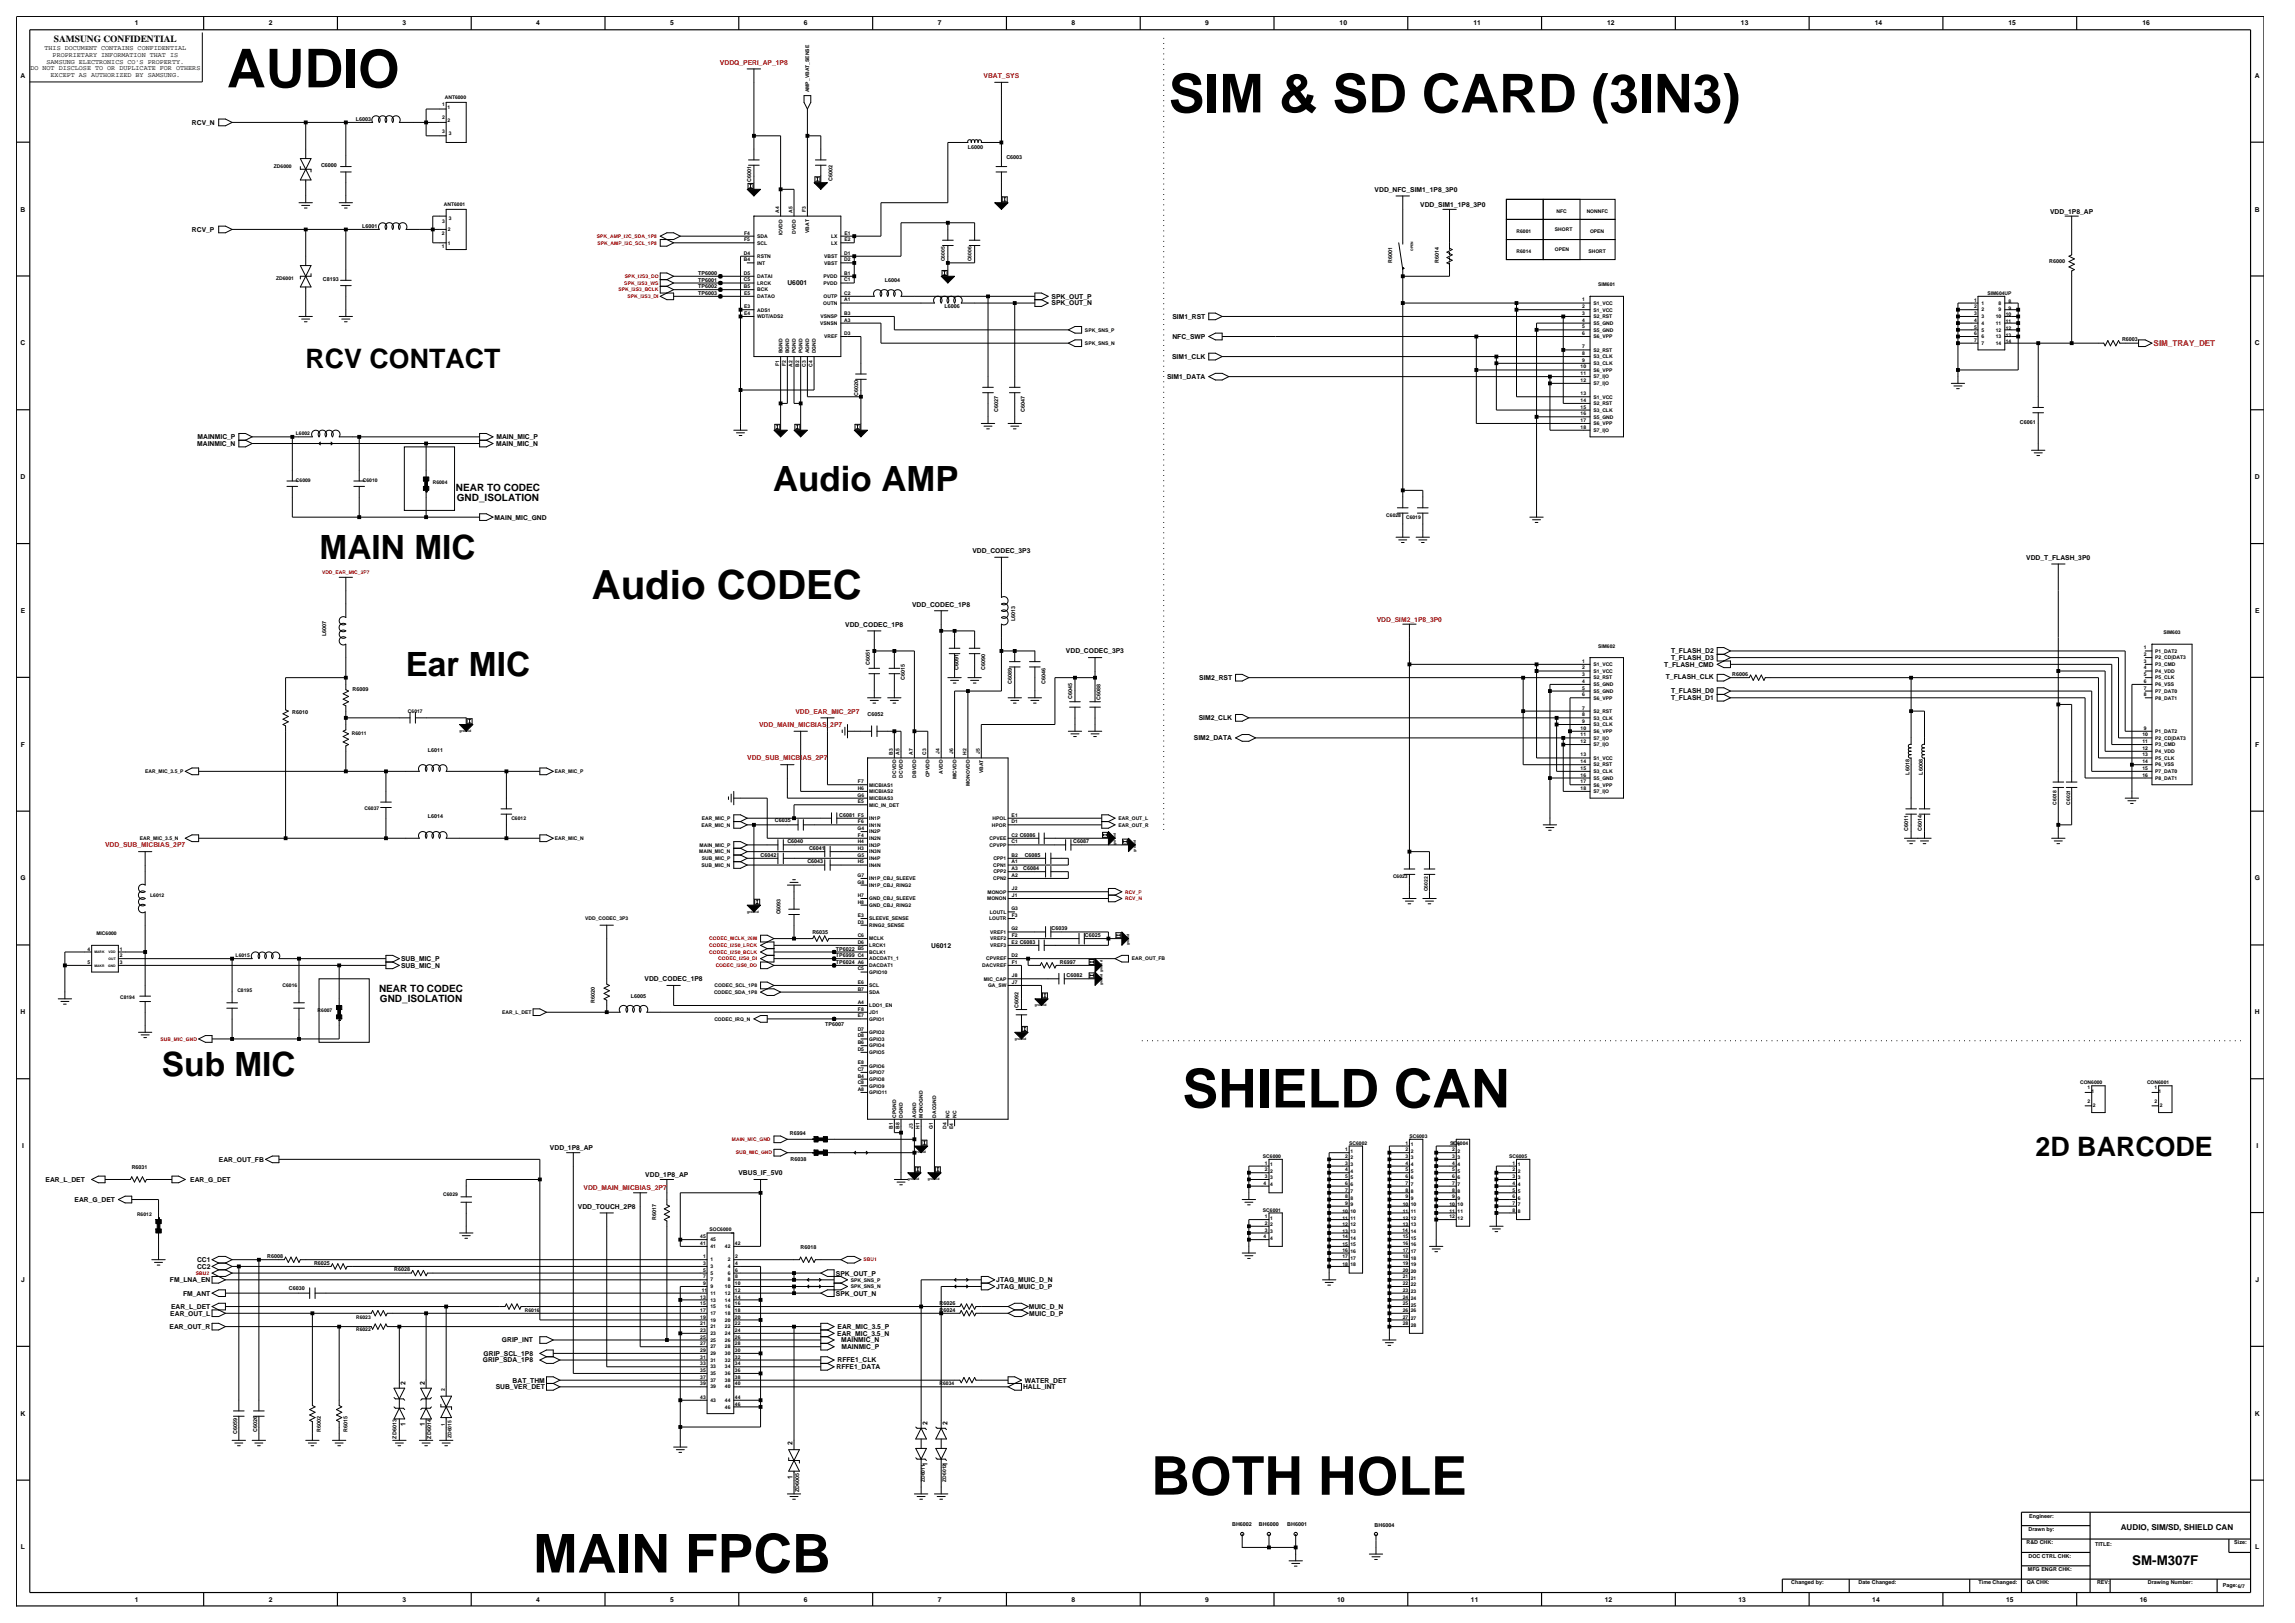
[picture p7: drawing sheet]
<svg xmlns="http://www.w3.org/2000/svg" width="420mm" height="297mm" viewBox="0 0 420 297" stroke-linecap="round" stroke-linejoin="round" font-family="sans-serif">
<defs><g id="words">
<g font-size="9.8">
<text x="41.6" y="16">AUDIO</text>
<text x="213.9" y="20.6">SIM &amp; SD CARD (3IN3)</text>
<text x="216.4" y="202.6">SHIELD CAN</text>
<text x="210.7" y="273.5">BOTH HOLE</text>
<text x="97.6" y="287.7">MAIN FPCB</text>
</g>
<text font-size="7.4" x="108.3" y="109.6">Audio CODEC</text>
<text font-size="6.4" x="141.5" y="89.9">Audio AMP</text>
<g font-size="6.1">
<text x="58.5" y="102.3">MAIN MIC</text>
<text x="74.2" y="123.8">Ear MIC</text>
<text x="29.6" y="196.9">Sub MIC</text>
</g>
<g font-size="4.9">
<text x="55.9" y="67.4">RCV CONTACT</text>
<text x="372.5" y="211.6">2D BARCODE</text>
</g>
<text font-size="2.5" x="390.2" y="286.4">SM-M307F</text>
<g font-size="1.8">
<text x="83.4" y="89.8">NEAR TO CODEC</text>
<text x="83.6" y="91.6">GND_ISOLATION</text>
<text x="69.4" y="181.6">NEAR TO CODEC</text>
<text x="69.5" y="183.4">GND_ISOLATION</text>
</g>
<text font-size="1.7" x="9.9" y="7.7">SAMSUNG CONFIDENTIAL</text>
<text font-size="1.5" fill="#f00" x="394.1" y="63.3">SIM_TRAY_DET</text>
<text font-size="1.5" x="388.1" y="280">AUDIO, SIM/SD, SHIELD CAN</text>
<g font-size="1.2">
<text x="24.7" y="4.7">1</text>
<text x="49.2" y="4.7">2</text>
<text x="73.7" y="4.7">3</text>
<text x="98.1" y="4.7">4</text>
<text x="122.6" y="4.7">5</text>
<text x="147.1" y="4.7">6</text>
<text x="171.6" y="4.7">7</text>
<text x="196.1" y="4.7">8</text>
<text x="220.6" y="4.7">9</text>
<text x="245.2" y="4.7">10</text>
<text x="269.6" y="4.7">11</text>
<text x="294.1" y="4.7">12</text>
<text x="318.6" y="4.7">13</text>
<text x="343.1" y="4.7">14</text>
<text x="367.6" y="4.7">15</text>
<text x="392.1" y="4.7">16</text>
<text x="8.1" y="9.2">THIS DOCUMENT CONTAINS CONFIDENTIAL</text>
<text x="8.5" y="11.7">SAMSUNG ELECTRONICS CO'S PROPERTY.</text>
<text x="9.6" y="10.5">PROPRIETARY INFORMATION THAT IS</text>
<text x="3.8" y="14.2">A</text>
<text x="5.6" y="12.9">DO NOT DISCLOSE TO OR DUPLICATE FOR OTHERS</text>
<text x="9.3" y="14.1">EXCEPT AS AUTHORIZED BY SAMSUNG.</text>
<text x="412.7" y="14.2">A</text>
<text x="35.1" y="22.8">RCV_N</text>
<text x="251.6" y="35.1">VDD_NFC_SIM1_1P8_3P0</text>
<text x="3.8" y="38.7">B</text>
<text x="259.9" y="37.8">VDD_SIM1_1P8_3P0</text>
<text x="375.2" y="39.1">VDD_1P8_AP</text>
<text x="412.7" y="38.7">B</text>
<text x="35.1" y="42.4">RCV_P</text>
<text x="144.1" y="52.2">U6001</text>
<text x="192.4" y="54.7">SPK_OUT_P</text>
<text x="192.4" y="55.9">SPK_OUT_N</text>
<text x="214.6" y="58.4">SIM1_RST</text>
<text x="3.8" y="63.2">C</text>
<text x="214.5" y="65.7">SIM1_CLK</text>
<text x="214.6" y="62">NFC_SWP</text>
<text x="412.7" y="63.2">C</text>
<text x="213.6" y="69.4">SIM1_DATA</text>
<text x="36.1" y="81.6">MAINMIC_N</text>
<text x="36.2" y="80.4">MAINMIC_P</text>
<text x="90.8" y="81.6">MAIN_MIC_N</text>
<text x="90.9" y="80.4">MAIN_MIC_P</text>
<text x="3.8" y="87.7">D</text>
<text x="412.7" y="87.7">D</text>
<text x="90.5" y="95.1">MAIN_MIC_GND</text>
<text x="178" y="101.2">VDD_CODEC_3P3</text>
<text x="370.8" y="102.4">VDD_T_FLASH_3P0</text>
<text x="3.8" y="112.2">E</text>
<text x="166.9" y="111">VDD_CODEC_1P8</text>
<text x="412.7" y="112.2">E</text>
<text x="154.7" y="114.7">VDD_CODEC_1P8</text>
<text x="195.1" y="119.6">VDD_CODEC_3P3</text>
<text x="305.8" y="119.6">T_FLASH_D2</text>
<text x="219.5" y="124.4">SIM2_RST</text>
<text x="304.6" y="122">T_FLASH_CMD</text>
<text x="304.9" y="124.3">T_FLASH_CLK</text>
<text x="305.8" y="120.8">T_FLASH_D3</text>
<text x="219.4" y="131.8">SIM2_CLK</text>
<text x="305.8" y="126.9">T_FLASH_D0</text>
<text x="305.8" y="128.1">T_FLASH_D1</text>
<text x="3.8" y="136.6">F</text>
<text x="218.5" y="135.5">SIM2_DATA</text>
<text x="412.7" y="136.6">F</text>
<text x="3.7" y="161.1">G</text>
<text x="412.6" y="161.1">G</text>
<text x="170.4" y="173.4">U6012</text>
<text x="73.4" y="177.1">SUB_MIC_N</text>
<text x="73.4" y="175.9">SUB_MIC_P</text>
<text x="118" y="179.5">VDD_CODEC_1P8</text>
<text x="3.8" y="185.6">H</text>
<text x="412.7" y="185.6">H</text>
<text x="4" y="210.1">I</text>
<text x="40.1" y="212.6">EAR_OUT_FB</text>
<text x="100.7" y="210.5">VDD_1P8_AP</text>
<text x="118.1" y="215.4">VDD_1P8_AP</text>
<text x="135.1" y="215">VBUS_IF_5V0</text>
<text x="412.9" y="210.1">I</text>
<text x="8.3" y="216.3">EAR_L_DET</text>
<text x="13.7" y="219.9">EAR_G_DET</text>
<text x="34.8" y="216.3">EAR_G_DET</text>
<text x="105.8" y="221.2">VDD_TOUCH_2P8</text>
<text x="36.1" y="232.2">CC2</text>
<text x="36.1" y="230.9">CC1</text>
<text x="153" y="233.4">SPK_OUT_P</text>
<text x="3.9" y="234.6">J</text>
<text x="31.1" y="234.6">FM_LNA_EN</text>
<text x="31.3" y="239.5">EAR_L_DET</text>
<text x="33.5" y="237.1">FM_ANT</text>
<text x="153" y="237.1">SPK_OUT_N</text>
<text x="182.3" y="235.9">JTAG_MUIC_D_P</text>
<text x="182.3" y="234.6">JTAG_MUIC_D_N</text>
<text x="188.3" y="239.5">MUIC_D_N</text>
<text x="412.8" y="234.6">J</text>
<text x="31" y="243.2">EAR_OUT_R</text>
<text x="31.2" y="240.8">EAR_OUT_L</text>
<text x="91.9" y="245.6">GRIP_INT</text>
<text x="153.2" y="244.4">EAR_MIC_3.5_N</text>
<text x="153.3" y="243.2">EAR_MIC_3.5_P</text>
<text x="153.9" y="245.6">MAINMIC_N</text>
<text x="188.3" y="240.8">MUIC_D_P</text>
<text x="88.4" y="249.3">GRIP_SDA_1P8</text>
<text x="88.5" y="248.1">GRIP_SCL_1P8</text>
<text x="153.1" y="250.4">RFFE1_DATA</text>
<text x="153.3" y="249.3">RFFE1_CLK</text>
<text x="154" y="246.9">MAINMIC_P</text>
<text x="74.2" y="253.5" transform="rotate(-90 74.2 253.5)">2</text>
<text x="77.7" y="253.5" transform="rotate(-90 77.7 253.5)">2</text>
<text x="90.7" y="254.2">SUB_VER_DET</text>
<text x="93.8" y="253">BAT_THM</text>
<text x="187.2" y="254.2">HALL_INT</text>
<text x="187.5" y="253">WATER_DET</text>
<text x="3.8" y="259">K</text>
<text x="74.2" y="260.9" transform="rotate(-90 74.2 260.9)">1</text>
<text x="77.7" y="260.9" transform="rotate(-90 77.7 260.9)">1</text>
<text x="169.7" y="260.8" transform="rotate(-90 169.7 260.8)">2</text>
<text x="173.4" y="260.8" transform="rotate(-90 173.4 260.8)">2</text>
<text x="412.7" y="259">K</text>
<text x="145.1" y="264.5" transform="rotate(-90 145.1 264.5)">2</text>
<text x="169.7" y="268.2" transform="rotate(-90 169.7 268.2)">1</text>
<text x="173.4" y="268.2" transform="rotate(-90 173.4 268.2)">1</text>
<text x="145.1" y="270.7" transform="rotate(-90 145.1 270.7)">1</text>
<text x="3.8" y="283.5">L</text>
<text x="412.7" y="283.5">L</text>
<text x="24.7" y="293.1">1</text>
<text x="49.2" y="293.1">2</text>
<text x="73.7" y="293.1">3</text>
<text x="98.1" y="293.1">4</text>
<text x="122.6" y="293.1">5</text>
<text x="147.1" y="293.1">6</text>
<text x="171.6" y="293.1">7</text>
<text x="196.1" y="293.1">8</text>
<text x="220.6" y="293.1">9</text>
<text x="244.7" y="293.1">10</text>
<text x="269.2" y="293.1">11</text>
<text x="293.7" y="293.1">12</text>
<text x="318.2" y="293.1">13</text>
<text x="342.6" y="293.1">14</text>
<text x="367.1" y="293.1">15</text>
<text x="391.6" y="293.1">16</text>
</g>
<g font-size="1.2" fill="#f00">
<text x="131.8" y="11.8">VDDQ_PERI_AP_1P8</text>
<text x="180" y="14.3">VBAT_SYS</text>
<text x="252" y="113.7">VDD_SIM2_1P8_3P0</text>
<text x="145.6" y="130.6">VDD_EAR_MIC_2P7</text>
<text x="138.9" y="133">VDD_MAIN_MICBIAS_2P7</text>
<text x="136.8" y="139.1">VDD_SUB_MICBIAS_2P7</text>
<text x="19.2" y="155">VDD_SUB_MICBIAS_2P7</text>
<text x="106.8" y="217.8">VDD_MAIN_MICBIAS_2P7</text>
</g>
<g font-size="1">
<text x="65.1" y="22.1">L6003</text>
<text x="177.1" y="27.3">L6000</text>
<text x="184.2" y="29">C6003</text>
<text x="58.8" y="30.6">C6000</text>
<text x="137.4" y="33.3" transform="rotate(-90 137.4 33.3)">C6001</text>
<text x="152.3" y="33.1" transform="rotate(-90 152.3 33.1)">C6002</text>
<text x="66.3" y="41.7">L6001</text>
<text x="59.1" y="51.3">C8193</text>
<text x="127.8" y="54">TP6003</text>
<text x="127.8" y="52.7">TP6002</text>
<text x="127.8" y="50.3">TP6000</text>
<text x="127.8" y="51.5">TP6001</text>
<text x="162" y="51.6">L6004</text>
<text x="254.8" y="48.1" transform="rotate(-90 254.8 48.1)">R6001</text>
<text x="263.3" y="48.1" transform="rotate(-90 263.3 48.1)">R6014</text>
<text x="375" y="48.2">R6000</text>
<text x="172.9" y="56.4">L6006</text>
<text x="388.4" y="62.4">R6003</text>
<text x="157" y="72.4" transform="rotate(-90 157 72.4)">C6020</text>
<text x="182.7" y="75.4" transform="rotate(-90 182.7 75.4)">C6027</text>
<text x="187.5" y="75.4" transform="rotate(-90 187.5 75.4)">C6047</text>
<text x="369.6" y="77.6">C6061</text>
<text x="185.8" y="113.6" transform="rotate(-90 185.8 113.6)">L6013</text>
<text x="59.7" y="116.4" transform="rotate(-90 59.7 116.4)">L6007</text>
<text x="159.2" y="121.7" transform="rotate(-90 159.2 121.7)">C6051</text>
<text x="165.6" y="124.5" transform="rotate(-90 165.6 124.5)">C6015</text>
<text x="175.4" y="122.6" transform="rotate(-90 175.4 122.6)">C6091</text>
<text x="180.3" y="122.6" transform="rotate(-90 180.3 122.6)">C6090</text>
<text x="185.2" y="125.1" transform="rotate(-90 185.2 125.1)">C6089</text>
<text x="191.3" y="125.1" transform="rotate(-90 191.3 125.1)">C6046</text>
<text x="317" y="123.7">R6006</text>
<text x="53.5" y="130.7">R6010</text>
<text x="64.5" y="126.5">R6009</text>
<text x="158.8" y="131">C6052</text>
<text x="196.2" y="127.8" transform="rotate(-90 196.2 127.8)">C6045</text>
<text x="201.4" y="128.1" transform="rotate(-90 201.4 128.1)">C6088</text>
<text x="78.3" y="137.5">L6011</text>
<text x="349.4" y="141.8" transform="rotate(-90 349.4 141.8)">L6018</text>
<text x="351.9" y="141.8" transform="rotate(-90 351.9 141.8)">L6008</text>
<text x="78.3" y="149.8">L6014</text>
<text x="153.6" y="149.4">C6081 F5</text>
<text x="141.8" y="150.3">C6035</text>
<text x="144.1" y="154.3">C6040</text>
<text x="148.1" y="155.5">C6041</text>
<text x="196.4" y="154.3">C6087</text>
<text x="349.2" y="152" transform="rotate(-90 349.2 152)">C6011</text>
<text x="351.7" y="152" transform="rotate(-90 351.7 152)">C6014</text>
<text x="139.2" y="156.8">C6042</text>
<text x="147.8" y="158">C6043</text>
<text x="187.2" y="159.2">C6084</text>
<text x="187.5" y="156.8">C6085</text>
<text x="142.9" y="167.3" transform="rotate(-90 142.9 167.3)">C6093</text>
<text x="148.7" y="170.8">R6035</text>
<text x="153" y="173.9">TP6022 B5</text>
<text x="192.4" y="170.2">C6039</text>
<text x="198.6" y="171.4">C6025</text>
<text x="153" y="175.2">TP6999 C4</text>
<text x="153" y="176.4">TP6024 A6</text>
<text x="194" y="176.3">R6997</text>
<text x="195.2" y="178.8">C6082</text>
<text x="108.9" y="183.4" transform="rotate(-90 108.9 183.4)">R6020</text>
<text x="115.4" y="182.6">L6005</text>
<text x="186.4" y="184.4" transform="rotate(-90 186.4 184.4)">C6092</text>
<text x="151" y="187.7">TP6007</text>
<text x="144.6" y="207.6">R6994</text>
<text x="24.1" y="213.9">R6031</text>
<text x="144.7" y="212.4">R6038</text>
<text x="120.1" y="223.2" transform="rotate(-90 120.1 223.2)">R6017</text>
<text x="48.9" y="230.2">R6008</text>
<text x="57.5" y="231.4">R6025</text>
<text x="72.2" y="232.7">R6028</text>
<text x="146.5" y="228.5">R6018</text>
<text x="52.9" y="236">C6030</text>
<text x="171.9" y="238.8">R6026</text>
<text x="171.9" y="240">R6024</text>
<text x="43.4" y="262.3" transform="rotate(-90 43.4 262.3)">C6059</text>
<text x="47.1" y="262" transform="rotate(-90 47.1 262)">C6026</text>
<text x="58.7" y="262.1" transform="rotate(-90 58.7 262.1)">R6002</text>
<text x="63.6" y="262.1" transform="rotate(-90 63.6 262.1)">R6015</text>
<text x="72.6" y="263.3" transform="rotate(-90 72.6 263.3)">ZD6013</text>
<text x="78.9" y="263.3" transform="rotate(-90 78.9 263.3)">ZD6014</text>
<text x="146.2" y="273" transform="rotate(-90 146.2 273)">ZD6005</text>
<text x="225.5" y="279.2">BH6002</text>
<text x="230.4" y="279.2">BH6000</text>
<text x="235.6" y="279.2">BH6001</text>
<text x="251.6" y="279.3">BH6004</text>
<text x="371.2" y="280.1">Drawn by:</text>
<text x="371.3" y="277.7">Engineer:</text>
<text x="370.9" y="282.6">R&amp;D CHK:</text>
<text x="371.1" y="287.5">MFG ENGR CHK:</text>
<text x="371.2" y="285">DOC CTRL CHK:</text>
<text x="383.4" y="282.9">TITLE:</text>
<text x="408.9" y="282.6">Size:</text>
<text x="327.8" y="289.9">Changed by:</text>
<text x="340.1" y="289.9">Date Changed:</text>
<text x="362.1" y="289.9">Time Changed:</text>
<text x="370.9" y="289.9">QA CHK:</text>
<text x="383.8" y="289.9">REV:</text>
<text x="393.1" y="289.9">Drawing Number:</text>
<text x="406.8" y="290.5">Page:6/7</text>
</g>
<g font-size=".9">
<text x="148.1" y="16.9" transform="rotate(-90 148.1 16.9)">AMP_VBAT_SENSE</text>
<text x="80.9" y="21.8">2</text>
<text x="80.9" y="19.4">1</text>
<text x="81.4" y="18.1">ANT6000</text>
<text x="81.9" y="22.3">2</text>
<text x="81.9" y="19.9">1</text>
<text x="80.9" y="24.3">3</text>
<text x="82.1" y="24.8">3</text>
<text x="50.1" y="30.7">ZD6000</text>
<text x="80.9" y="40.8">3</text>
<text x="81.2" y="37.7">ANT6001</text>
<text x="82.1" y="40.3">3</text>
<text x="142.6" y="38.9" transform="rotate(-90 142.6 38.9)">A4</text>
<text x="145" y="38.9" transform="rotate(-90 145 38.9)">A5</text>
<text x="147.5" y="38.8" transform="rotate(-90 147.5 38.8)">F3</text>
<text x="284.9" y="38.9">NFC</text>
<text x="290.4" y="38.9">NONNFC</text>
<text x="80.8" y="42.9">2</text>
<text x="80.8" y="45.4">1</text>
<text x="82" y="42.3">2</text>
<text x="82" y="44.8">1</text>
<text x="136.2" y="46.6">D4</text>
<text x="136.2" y="47.8">B4</text>
<text x="136.2" y="42.9">F4</text>
<text x="136.2" y="44.2">F5</text>
<text x="138.6" y="43.5">SDA</text>
<text x="138.6" y="44.8">SCL</text>
<text x="138.6" y="47.2">RSTN</text>
<text x="143.2" y="43.1" transform="rotate(-90 143.2 43.1)">IOVDD</text>
<text x="145.6" y="42.7" transform="rotate(-90 145.6 42.7)">DVDD</text>
<text x="148.1" y="42.6" transform="rotate(-90 148.1 42.6)">VBAT</text>
<text x="150.8" y="47.2">VBST</text>
<text x="152.1" y="43.5">LX</text>
<text x="152.1" y="44.8">LX</text>
<text x="154.5" y="47.8">D2</text>
<text x="154.5" y="46.6">D1</text>
<text x="154.5" y="42.9">E1</text>
<text x="154.5" y="44.2">E2</text>
<text x="172.9" y="47.8" transform="rotate(-90 172.9 47.8)">C6005</text>
<text x="177.8" y="47.8" transform="rotate(-90 177.8 47.8)">C6006</text>
<text x="277.5" y="46.3">R6014</text>
<text x="277.5" y="42.6">R6001</text>
<text x="284.6" y="42.3">SHORT</text>
<text x="284.6" y="46">OPEN</text>
<text x="290.7" y="46.3">SHORT</text>
<text x="291" y="42.6">OPEN</text>
<text x="50.5" y="51.2">ZD6001</text>
<text x="136.2" y="50.3">D5</text>
<text x="136.2" y="52.7">B5</text>
<text x="136.2" y="51.5">C5</text>
<text x="136.2" y="54">E5</text>
<text x="138.6" y="50.9">DATAI</text>
<text x="138.6" y="48.4">INT</text>
<text x="138.6" y="53.3">BCK</text>
<text x="138.6" y="52.1">LRCK</text>
<text x="150.7" y="52.1">PVDD</text>
<text x="150.7" y="50.9">PVDD</text>
<text x="150.8" y="48.4">VBST</text>
<text x="154.5" y="51.5">C1</text>
<text x="154.5" y="54">C2</text>
<text x="154.5" y="50.3">B1</text>
<text x="292.5" y="52.4">SIM601</text>
<text x="363.7" y="54">SIM604UP</text>
<text x="136.2" y="56.4">E3</text>
<text x="136.2" y="57.6">E4</text>
<text x="138.6" y="54.6">DATAO</text>
<text x="138.6" y="57">ADS1</text>
<text x="138.6" y="58.2">WDT/ADS2</text>
<text x="150.1" y="59.5">VSNSN</text>
<text x="150.2" y="58.2">VSNSP</text>
<text x="150.7" y="55.8">OUTN</text>
<text x="150.7" y="54.6">OUTP</text>
<text x="154.5" y="55.2">A1</text>
<text x="154.5" y="58.8">A3</text>
<text x="154.5" y="57.6">B3</text>
<text x="289.5" y="58.8">4</text>
<text x="289.5" y="56.4">2</text>
<text x="289.5" y="57.6">3</text>
<text x="289.5" y="55.2">1</text>
<text x="291.6" y="58.2">S2_RST</text>
<text x="291.6" y="59.5">S5_GND</text>
<text x="291.6" y="57">S1_VCC</text>
<text x="291.6" y="55.8">S1_VCC</text>
<text x="361.3" y="56.4">2</text>
<text x="361.3" y="57.7">3</text>
<text x="361.3" y="58.9">4</text>
<text x="361.3" y="55.2">1</text>
<text x="362.6" y="57">2</text>
<text x="362.6" y="58.2">3</text>
<text x="362.6" y="59.4">4</text>
<text x="362.6" y="55.8">1</text>
<text x="365.3" y="58.2">10</text>
<text x="365.3" y="59.4">11</text>
<text x="365.8" y="55.8">8</text>
<text x="365.8" y="57">9</text>
<text x="367.1" y="57.9">10</text>
<text x="367.1" y="59.1">11</text>
<text x="367.6" y="56.7">9</text>
<text x="367.6" y="55.5">8</text>
<text x="143.2" y="64.6" transform="rotate(-90 143.2 64.6)">BGND</text>
<text x="144.4" y="64.6" transform="rotate(-90 144.4 64.6)">BGND</text>
<text x="145.6" y="64.6" transform="rotate(-90 145.6 64.6)">PGND</text>
<text x="146.9" y="64.6" transform="rotate(-90 146.9 64.6)">PGND</text>
<text x="148.1" y="64.6" transform="rotate(-90 148.1 64.6)">AGND</text>
<text x="149.3" y="64.6" transform="rotate(-90 149.3 64.6)">DGND</text>
<text x="150.8" y="61.9">VREF</text>
<text x="154.5" y="61.3">D3</text>
<text x="198.6" y="63.1">SPK_SNS_N</text>
<text x="198.6" y="60.7">SPK_SNS_P</text>
<text x="289.5" y="60.1">5</text>
<text x="289.5" y="61.3">6</text>
<text x="289.5" y="63.7">7</text>
<text x="289.5" y="65">8</text>
<text x="291.6" y="60.7">S5_GND</text>
<text x="291.6" y="61.9">S6_VPP</text>
<text x="291.6" y="64.4">S2_RST</text>
<text x="291.6" y="65.6">S3_CLK</text>
<text x="361.3" y="60.1">5</text>
<text x="361.3" y="61.3">6</text>
<text x="361.3" y="62.5">7</text>
<text x="362.6" y="60.7">5</text>
<text x="362.6" y="61.9">6</text>
<text x="362.6" y="63.1">7</text>
<text x="365.3" y="61.9">13</text>
<text x="365.3" y="63.1">14</text>
<text x="365.3" y="60.7">12</text>
<text x="367.1" y="61.6">13</text>
<text x="367.1" y="62.8">14</text>
<text x="367.1" y="60.4">12</text>
<text x="142.6" y="67" transform="rotate(-90 142.6 67)">F1</text>
<text x="143.8" y="67" transform="rotate(-90 143.8 67)">F2</text>
<text x="145" y="67.1" transform="rotate(-90 145 67.1)">A2</text>
<text x="146.3" y="67.1" transform="rotate(-90 146.3 67.1)">B2</text>
<text x="147.5" y="67.1" transform="rotate(-90 147.5 67.1)">C3</text>
<text x="148.7" y="67.1" transform="rotate(-90 148.7 67.1)">C4</text>
<text x="289.3" y="67.4">10</text>
<text x="289.3" y="68.6">11</text>
<text x="289.3" y="69.9">12</text>
<text x="289.5" y="66.2">9</text>
<text x="291.6" y="66.8">S3_CLK</text>
<text x="291.6" y="68">S6_VPP</text>
<text x="291.6" y="69.2">S7_I|O</text>
<text x="291.6" y="70.5">S7_I|O</text>
<text x="289.3" y="72.3">13</text>
<text x="289.3" y="73.5">14</text>
<text x="289.3" y="74.8">15</text>
<text x="289.3" y="77.2">17</text>
<text x="289.3" y="76">16</text>
<text x="291.6" y="72.9">S1_VCC</text>
<text x="291.6" y="74.1">S2_RST</text>
<text x="291.6" y="75.4">S3_CLK</text>
<text x="291.6" y="77.8">S6_VPP</text>
<text x="291.6" y="76.6">S5_GND</text>
<text x="54.2" y="79.6">L6002</text>
<text x="289.3" y="78.4">18</text>
<text x="291.6" y="79.1">S7_I|O</text>
<text x="54.2" y="88.3">C6009</text>
<text x="66.4" y="88.3">C6010</text>
<text x="79.2" y="88.5">R6004</text>
<text x="253.7" y="94.6">C6028</text>
<text x="257.3" y="94.9">C6019</text>
<text x="292.5" y="118.5">SIM602</text>
<text x="392.3" y="118.8">1</text>
<text x="394.4" y="119.4">P1_DAT2</text>
<text x="395.9" y="116.1">SIM603</text>
<text x="289.5" y="122.5">2</text>
<text x="289.5" y="123.7">3</text>
<text x="289.5" y="124.9">4</text>
<text x="289.5" y="121.3">1</text>
<text x="291.6" y="123.1">S1_VCC</text>
<text x="291.6" y="124.3">S2_RST</text>
<text x="291.6" y="125.6">S5_GND</text>
<text x="291.6" y="121.9">S1_VCC</text>
<text x="392.3" y="120.1">2</text>
<text x="392.3" y="121.3">3</text>
<text x="392.3" y="122.5">4</text>
<text x="392.3" y="123.7">5</text>
<text x="392.3" y="124.9">6</text>
<text x="394.4" y="120.7">P2_CD|DAT3</text>
<text x="394.4" y="121.9">P3_CMD</text>
<text x="394.4" y="123.1">P4_VDD</text>
<text x="394.4" y="124.3">P5_CLK</text>
<text x="394.4" y="125.6">P6_VSS</text>
<text x="74.7" y="130.5">C6017</text>
<text x="289.5" y="127.4">6</text>
<text x="289.5" y="129.9">7</text>
<text x="289.5" y="131.1">8</text>
<text x="289.5" y="126.2">5</text>
<text x="291.6" y="128">S6_VPP</text>
<text x="291.6" y="130.5">S2_RST</text>
<text x="291.6" y="131.7">S3_CLK</text>
<text x="291.6" y="126.8">S5_GND</text>
<text x="392.3" y="126.2">7</text>
<text x="392.3" y="127.4">8</text>
<text x="394.4" y="126.8">P7_DAT0</text>
<text x="394.4" y="128">P8_DAT1</text>
<text x="64.4" y="134.4">R6011</text>
<text x="172" y="138" transform="rotate(-90 172 138)">J4</text>
<text x="174.4" y="138" transform="rotate(-90 174.4 138)">J6</text>
<text x="179.3" y="138" transform="rotate(-90 179.3 138)">J5</text>
<text x="289.3" y="133.5">10</text>
<text x="289.3" y="134.7">11</text>
<text x="289.3" y="136">12</text>
<text x="289.5" y="132.3">9</text>
<text x="291.6" y="132.9">S3_CLK</text>
<text x="291.6" y="134.1">S6_VPP</text>
<text x="291.6" y="135.4">S7_I|O</text>
<text x="291.6" y="136.6">S7_I|O</text>
<text x="392.1" y="134.7">10</text>
<text x="392.1" y="136">11</text>
<text x="392.1" y="137.2">12</text>
<text x="392.3" y="133.5">9</text>
<text x="394.4" y="134.1">P1_DAT2</text>
<text x="394.4" y="135.4">P2_CD|DAT3</text>
<text x="394.4" y="136.6">P3_CMD</text>
<text x="394.4" y="137.8">P4_VDD</text>
<text x="26.6" y="141.5">EAR_MIC_3.5_P</text>
<text x="101.5" y="141.5">EAR_MIC_P</text>
<text x="157" y="143.3">F7</text>
<text x="159.1" y="143.9">MICBIAS1</text>
<text x="163.4" y="138.1" transform="rotate(-90 163.4 138.1)">B3</text>
<text x="164" y="142.3" transform="rotate(-90 164 142.3)">DCVDD</text>
<text x="164.6" y="138.1" transform="rotate(-90 164.6 138.1)">A5</text>
<text x="165.2" y="142.3" transform="rotate(-90 165.2 142.3)">DCVDD</text>
<text x="167.1" y="138.1" transform="rotate(-90 167.1 138.1)">A7</text>
<text x="167.7" y="142.3" transform="rotate(-90 167.7 142.3)">DBVDD</text>
<text x="169.5" y="138.1" transform="rotate(-90 169.5 138.1)">C3</text>
<text x="170.1" y="142.2" transform="rotate(-90 170.1 142.2)">CPVDD</text>
<text x="172.6" y="141.6" transform="rotate(-90 172.6 141.6)">AVDD</text>
<text x="175" y="142.6" transform="rotate(-90 175 142.6)">MICVDD</text>
<text x="176.9" y="138.1" transform="rotate(-90 176.9 138.1)">H2</text>
<text x="177.5" y="143.8" transform="rotate(-90 177.5 143.8)">MONOVDD</text>
<text x="179.9" y="141.5" transform="rotate(-90 179.9 141.5)">VBAT</text>
<text x="289.3" y="140.9">15</text>
<text x="289.3" y="143.3">17</text>
<text x="289.3" y="142.1">16</text>
<text x="289.3" y="138.4">13</text>
<text x="289.3" y="139.6">14</text>
<text x="291.6" y="141.5">S3_CLK</text>
<text x="291.6" y="143.9">S6_VPP</text>
<text x="291.6" y="142.7">S5_GND</text>
<text x="291.6" y="139">S1_VCC</text>
<text x="291.6" y="140.3">S2_RST</text>
<text x="392.1" y="142.1">16</text>
<text x="392.1" y="138.4">13</text>
<text x="392.1" y="139.6">14</text>
<text x="392.1" y="140.9">15</text>
<text x="394.4" y="142.7">P8_DAT1</text>
<text x="394.4" y="139">P5_CLK</text>
<text x="394.4" y="140.3">P6_VSS</text>
<text x="394.4" y="141.5">P7_DAT0</text>
<text x="66.7" y="148.2">C6037</text>
<text x="156.9" y="145.8">G6</text>
<text x="157" y="144.5">H6</text>
<text x="157" y="147">E5</text>
<text x="159.1" y="145.1">MICBIAS2</text>
<text x="159.1" y="146.4">MICBIAS3</text>
<text x="159.1" y="147.6">MIC_IN_DET</text>
<text x="185.1" y="149.4">E1</text>
<text x="289.3" y="144.5">18</text>
<text x="291.6" y="145.1">S7_I|O</text>
<text x="376.4" y="147.3" transform="rotate(-90 376.4 147.3)">C6018</text>
<text x="378.8" y="147.2" transform="rotate(-90 378.8 147.2)">C6021</text>
<text x="25.6" y="153.7">EAR_MIC_3.5_N</text>
<text x="93.6" y="150.1">C6012</text>
<text x="101.5" y="153.7">EAR_MIC_N</text>
<text x="128" y="154.9">MAIN_MIC_P</text>
<text x="128.4" y="151.3">EAR_MIC_N</text>
<text x="128.4" y="150">EAR_MIC_P</text>
<text x="156.9" y="151.9">G4</text>
<text x="157" y="155.6">H3</text>
<text x="157" y="154.3">H4</text>
<text x="157" y="153.1">F4</text>
<text x="157" y="150.7">F6</text>
<text x="159.1" y="154.9">IN3P</text>
<text x="159.1" y="152.5">IN2P</text>
<text x="159.1" y="153.7">IN2N</text>
<text x="159.1" y="150">IN1P</text>
<text x="159.1" y="151.3">IN1N</text>
<text x="181.1" y="154.9">CPVPP</text>
<text x="181.1" y="153.7">CPVEE</text>
<text x="181.5" y="151.3">HPOR</text>
<text x="181.6" y="150">HPOL</text>
<text x="185.1" y="150.7">D1</text>
<text x="185.1" y="154.3">C1</text>
<text x="185.1" y="153.1">C2 C6086</text>
<text x="204.7" y="150">EAR_OUT_L</text>
<text x="204.7" y="151.3">EAR_OUT_R</text>
<text x="128" y="156.2">MAIN_MIC_N</text>
<text x="128.4" y="158.6">SUB_MIC_N</text>
<text x="128.4" y="157.4">SUB_MIC_P</text>
<text x="156.9" y="161.7">G8</text>
<text x="156.9" y="156.8">G5</text>
<text x="156.9" y="160.5">G7</text>
<text x="157" y="158">H5</text>
<text x="159.1" y="156.2">IN3N</text>
<text x="159.1" y="158.6">IN4N</text>
<text x="159.1" y="157.4">IN4P</text>
<text x="159.1" y="161.1">IN1P_CBJ_SLEEVE</text>
<text x="181.7" y="158.6">CPN1</text>
<text x="181.7" y="161.1">CPN2</text>
<text x="181.8" y="157.4">CPP1</text>
<text x="181.8" y="159.8">CPP2</text>
<text x="185.1" y="156.8">B2</text>
<text x="185.1" y="158">A1</text>
<text x="185.1" y="160.5">A2</text>
<text x="185.1" y="159.2">A3</text>
<text x="254.9" y="160.7">C6023</text>
<text x="27.5" y="164.1">L6012</text>
<text x="157" y="165.3">H8</text>
<text x="157" y="164.1">H7</text>
<text x="157" y="167.8">E3</text>
<text x="159.1" y="166">GND_CBJ_RING2</text>
<text x="159.1" y="162.3">IN1P_CBJ_RING2</text>
<text x="159.1" y="164.7">GND_CBJ_SLEEVE</text>
<text x="180.7" y="164.7">MONON</text>
<text x="180.7" y="163.5">MONOP</text>
<text x="181.1" y="167.2">LOUTL</text>
<text x="185.1" y="166.6">G3</text>
<text x="185.2" y="167.8">F3</text>
<text x="185.2" y="164.1">J1</text>
<text x="185.2" y="162.9">J2</text>
<text x="261.3" y="163.1" transform="rotate(-90 261.3 163.1)">C6022</text>
<text x="16" y="174">4</text>
<text x="17.6" y="171.1">MIC6000</text>
<text x="21.9" y="174">1</text>
<text x="107.1" y="168.4">VDD_CODEC_3P3</text>
<text x="157" y="169">D3</text>
<text x="157" y="172.7">D6</text>
<text x="157" y="171.5">C6</text>
<text x="159.1" y="168.4">SLEEVE_SENSE</text>
<text x="159.1" y="169.6">RING2_SENSE</text>
<text x="159.1" y="173.3">LRCK1</text>
<text x="159.1" y="172.1">MCLK</text>
<text x="181" y="168.4">LOUTR</text>
<text x="181.2" y="170.9">VREF1</text>
<text x="181.2" y="172.1">VREF2</text>
<text x="181.2" y="173.3">VREF3</text>
<text x="185.1" y="170.2">G2</text>
<text x="185.1" y="172.7">E2 C6083</text>
<text x="185.2" y="171.5">F2</text>
<text x="16" y="176.4">5</text>
<text x="21.9" y="175.2">2</text>
<text x="21.9" y="176.4">3</text>
<text x="43.1" y="175.1">L6015</text>
<text x="157" y="177.6">C5</text>
<text x="159.1" y="175.7">ADCDAT1_1</text>
<text x="159.1" y="178.2">GPIO10</text>
<text x="159.1" y="174.5">BCLK1</text>
<text x="159.1" y="177">DACDAT1</text>
<text x="179.8" y="177">DACVREF</text>
<text x="180.1" y="179.4">MIC_CAP</text>
<text x="180.5" y="175.7">CPVREF</text>
<text x="185.1" y="175.1">D2</text>
<text x="185.2" y="176.4">F1</text>
<text x="185.2" y="178.8">J8</text>
<text x="207.1" y="175.7">EAR_OUT_FB</text>
<text x="22" y="182.8">C8194</text>
<text x="43.4" y="181.6">C8195</text>
<text x="51.7" y="180.7">C6016</text>
<text x="58.1" y="185.2">R6007</text>
<text x="91.9" y="185.6">EAR_L_DET</text>
<text x="130.7" y="181.9">CODEC_SDA_1P8</text>
<text x="130.8" y="180.7">CODEC_SCL_1P8</text>
<text x="157" y="181.3">B7</text>
<text x="157" y="183.7">A4</text>
<text x="157" y="180">E6</text>
<text x="157" y="184.9">F8</text>
<text x="159.1" y="185.6">JD1</text>
<text x="159.1" y="180.7">SCL</text>
<text x="159.1" y="181.9">SDA</text>
<text x="159.1" y="184.3">LDO1_EN</text>
<text x="180.8" y="180.7">GA_SW</text>
<text x="185.2" y="180">J7</text>
<text x="130.7" y="186.8">CODEC_IRQ_N</text>
<text x="157" y="189.8">D8</text>
<text x="157" y="188.6">D7</text>
<text x="157" y="191.1">B6</text>
<text x="157" y="186.2">E7</text>
<text x="159.1" y="190.4">GPIO3</text>
<text x="159.1" y="186.8">GPIO1</text>
<text x="159.1" y="189.2">GPIO2</text>
<text x="159.1" y="191.7">GPIO4</text>
<text x="157" y="192.3">D5</text>
<text x="157" y="195.9">C7</text>
<text x="157" y="197.2">B4</text>
<text x="157" y="194.7">E8</text>
<text x="159.1" y="195.3">GPIO6</text>
<text x="159.1" y="192.9">GPIO5</text>
<text x="159.1" y="196.6">GPIO7</text>
<text x="159.1" y="197.8">GPIO8</text>
<text x="157" y="198.4">C8</text>
<text x="157" y="199.6">A8</text>
<text x="159.1" y="199">GPIO9</text>
<text x="159.1" y="200.2">GPIO11</text>
<text x="380.7" y="198.4">CON6000</text>
<text x="382" y="199.3">1</text>
<text x="382" y="201.8">2</text>
<text x="382.8" y="200.1">1</text>
<text x="383" y="202.5">2</text>
<text x="392.9" y="198.4">CON6001</text>
<text x="394.3" y="199.3">1</text>
<text x="394.3" y="201.8">2</text>
<text x="395" y="200.1">1</text>
<text x="395.3" y="202.5">2</text>
<text x="163.4" y="206.6" transform="rotate(-90 163.4 206.6)">B1</text>
<text x="164" y="204.5" transform="rotate(-90 164 204.5)">CPGND</text>
<text x="164.6" y="206.6" transform="rotate(-90 164.6 206.6)">B8</text>
<text x="165.2" y="204.5" transform="rotate(-90 165.2 204.5)">DGND</text>
<text x="167.1" y="206.5" transform="rotate(-90 167.1 206.5)">J3</text>
<text x="167.7" y="204.5" transform="rotate(-90 167.7 204.5)">AGND</text>
<text x="168.3" y="206.6" transform="rotate(-90 168.3 206.6)">H1</text>
<text x="168.9" y="204.5" transform="rotate(-90 168.9 204.5)">MONOGND</text>
<text x="170.7" y="206.6" transform="rotate(-90 170.7 206.6)">G1</text>
<text x="171.3" y="204.5" transform="rotate(-90 171.3 204.5)">DACGND</text>
<text x="173.2" y="206.6" transform="rotate(-90 173.2 206.6)">D4</text>
<text x="173.8" y="204.5" transform="rotate(-90 173.8 204.5)">NC</text>
<text x="174.4" y="206.6" transform="rotate(-90 174.4 206.6)">E4</text>
<text x="175" y="204.5" transform="rotate(-90 175 204.5)">NC</text>
<text x="246.9" y="209.5">SC6002</text>
<text x="257.2" y="209.5">1</text>
<text x="257.9" y="208.2">SC6003</text>
<text x="258.2" y="209.7">1</text>
<text x="265.4" y="209.5">SC6004</text>
<text x="265.8" y="209.5">1</text>
<text x="266.8" y="209.7">1</text>
<text x="231.1" y="211.9">SC6000</text>
<text x="231.5" y="213.1">1</text>
<text x="231.5" y="214.3">2</text>
<text x="231.5" y="215.6">3</text>
<text x="232.5" y="213.4">1</text>
<text x="232.5" y="214.6">2</text>
<text x="232.5" y="215.8">3</text>
<text x="246.2" y="214.3">4</text>
<text x="246.2" y="215.6">5</text>
<text x="246.2" y="211.9">2</text>
<text x="246.2" y="213.1">3</text>
<text x="246.2" y="210.7">1</text>
<text x="247.2" y="214.6">4</text>
<text x="247.2" y="215.8">5</text>
<text x="247.2" y="212.1">2</text>
<text x="247.2" y="213.4">3</text>
<text x="247.2" y="210.9">1</text>
<text x="257.2" y="215.6">6</text>
<text x="257.2" y="211.9">3</text>
<text x="257.2" y="213.1">4</text>
<text x="257.2" y="214.3">5</text>
<text x="257.2" y="210.7">2</text>
<text x="258.2" y="212.1">3</text>
<text x="258.2" y="213.4">4</text>
<text x="258.2" y="214.6">5</text>
<text x="258.2" y="215.8">6</text>
<text x="258.2" y="210.9">2</text>
<text x="265.8" y="211.9">3</text>
<text x="265.8" y="213.1">4</text>
<text x="265.8" y="214.3">5</text>
<text x="265.8" y="215.6">6</text>
<text x="265.8" y="210.7">2</text>
<text x="266.8" y="213.4">4</text>
<text x="266.8" y="214.6">5</text>
<text x="266.8" y="215.8">6</text>
<text x="266.8" y="210.9">2</text>
<text x="266.8" y="212.1">3</text>
<text x="276.2" y="211.9">SC6005</text>
<text x="276.8" y="213.1">1</text>
<text x="276.8" y="214.3">2</text>
<text x="276.8" y="215.6">3</text>
<text x="277.8" y="213.4">1</text>
<text x="277.8" y="214.6">2</text>
<text x="277.8" y="215.8">3</text>
<text x="81.1" y="218.9">C6029</text>
<text x="231.1" y="221.7">SC6001</text>
<text x="231.2" y="216.8">4</text>
<text x="232.5" y="217">4</text>
<text x="245.7" y="222">10</text>
<text x="246.2" y="216.8">6</text>
<text x="246.2" y="218">7</text>
<text x="246.2" y="219.3">8</text>
<text x="246.2" y="220.5">9</text>
<text x="247.2" y="217">6</text>
<text x="247.2" y="218.3">7</text>
<text x="247.2" y="219.5">8</text>
<text x="247.2" y="220.7">9</text>
<text x="247.2" y="222">10</text>
<text x="256.7" y="220.7">10</text>
<text x="256.7" y="222">11</text>
<text x="257.2" y="216.8">7</text>
<text x="257.2" y="218">8</text>
<text x="257.2" y="219.3">9</text>
<text x="258.2" y="217">7</text>
<text x="258.2" y="218.3">8</text>
<text x="258.2" y="219.5">9</text>
<text x="258.2" y="220.7">10</text>
<text x="258.2" y="222">11</text>
<text x="265.3" y="220.7">10</text>
<text x="265.3" y="222">11</text>
<text x="265.8" y="216.8">7</text>
<text x="265.8" y="218">8</text>
<text x="265.8" y="219.3">9</text>
<text x="266.8" y="217">7</text>
<text x="266.8" y="218.3">8</text>
<text x="266.8" y="219.5">9</text>
<text x="266.8" y="220.7">10</text>
<text x="266.8" y="222">11</text>
<text x="276.8" y="221.7">8</text>
<text x="276.8" y="216.8">4</text>
<text x="276.8" y="218">5</text>
<text x="276.8" y="219.3">6</text>
<text x="276.8" y="220.5">7</text>
<text x="277.8" y="222">8</text>
<text x="277.8" y="217">4</text>
<text x="277.8" y="218.3">5</text>
<text x="277.8" y="219.5">6</text>
<text x="277.8" y="220.7">7</text>
<text x="25.1" y="222.5">R6012</text>
<text x="128.2" y="227.8">41</text>
<text x="128.2" y="226.6">45</text>
<text x="129.8" y="225.2">SOC6000</text>
<text x="130" y="227.2">45</text>
<text x="134.5" y="227.8">42</text>
<text x="231.2" y="226.6">4</text>
<text x="231.5" y="225.4">3</text>
<text x="231.5" y="222.9">1</text>
<text x="231.5" y="224.2">2</text>
<text x="232.5" y="224.4">2</text>
<text x="232.5" y="225.6">3</text>
<text x="232.5" y="226.8">4</text>
<text x="232.5" y="223.2">1</text>
<text x="245.7" y="226.6">14</text>
<text x="245.7" y="224.4">12</text>
<text x="245.7" y="225.6">13</text>
<text x="245.7" y="223.2">11</text>
<text x="247.2" y="225.6">13</text>
<text x="247.2" y="226.8">14</text>
<text x="247.2" y="223.2">11</text>
<text x="247.2" y="224.4">12</text>
<text x="256.7" y="225.4">14</text>
<text x="256.7" y="223.2">12</text>
<text x="256.7" y="224.4">13</text>
<text x="256.7" y="226.6">15</text>
<text x="256.7" y="227.8">16</text>
<text x="258.2" y="223.2">12</text>
<text x="258.2" y="224.4">13</text>
<text x="258.2" y="225.6">14</text>
<text x="258.2" y="226.8">15</text>
<text x="265.2" y="222.9">12</text>
<text x="266.8" y="223.2">12</text>
<text x="128.7" y="232.7">5</text>
<text x="128.7" y="233.9">7</text>
<text x="128.7" y="231.5">3</text>
<text x="128.7" y="230.3">1</text>
<text x="130" y="233.3">5</text>
<text x="130" y="228.4">41</text>
<text x="130" y="232">3</text>
<text x="130" y="230.8">1</text>
<text x="132.7" y="228.4">42</text>
<text x="133.2" y="233.3">6</text>
<text x="133.2" y="232">4</text>
<text x="133.2" y="230.8">2</text>
<text x="134.5" y="232.7">6</text>
<text x="134.5" y="233.9">8</text>
<text x="134.5" y="231.5">4</text>
<text x="134.5" y="230.3">2</text>
<text x="245.7" y="228.1">15</text>
<text x="245.7" y="229">16</text>
<text x="245.7" y="230.3">17</text>
<text x="245.7" y="231.7">18</text>
<text x="247.2" y="228.1">15</text>
<text x="247.2" y="229.3">16</text>
<text x="247.2" y="230.5">17</text>
<text x="247.2" y="231.7">18</text>
<text x="256.7" y="230.3">18</text>
<text x="256.7" y="231.5">19</text>
<text x="256.7" y="232.7">20</text>
<text x="256.7" y="233.9">21</text>
<text x="256.7" y="229">17</text>
<text x="258.2" y="230.5">18</text>
<text x="258.2" y="231.7">19</text>
<text x="258.2" y="233">20</text>
<text x="258.2" y="228.1">16</text>
<text x="258.2" y="229.3">17</text>
<text x="128.2" y="237.6">13</text>
<text x="128.2" y="238.8">15</text>
<text x="128.4" y="236.4">11</text>
<text x="128.7" y="235.2">9</text>
<text x="130" y="234.5">7</text>
<text x="130" y="235.7">9</text>
<text x="130" y="236.9">11</text>
<text x="130" y="238.2">13</text>
<text x="130" y="239.4">15</text>
<text x="132.7" y="235.7">10</text>
<text x="132.7" y="236.9">12</text>
<text x="132.7" y="238.2">14</text>
<text x="132.7" y="239.4">16</text>
<text x="133.2" y="234.5">8</text>
<text x="134.5" y="235.2">10</text>
<text x="134.5" y="236.4">12</text>
<text x="134.5" y="237.6">14</text>
<text x="134.5" y="238.8">16</text>
<text x="155.7" y="234.5">SPK_SNS_P</text>
<text x="155.7" y="235.7">SPK_SNS_N</text>
<text x="256.7" y="238.8">25</text>
<text x="256.7" y="235.2">22</text>
<text x="256.7" y="236.4">23</text>
<text x="256.7" y="237.6">24</text>
<text x="258.2" y="239.1">25</text>
<text x="258.2" y="234.2">21</text>
<text x="258.2" y="235.4">22</text>
<text x="258.2" y="236.6">23</text>
<text x="258.2" y="237.9">24</text>
<text x="65.2" y="241.3">R6023</text>
<text x="65.2" y="243.6">R6022</text>
<text x="96" y="240">R6016</text>
<text x="128.2" y="245">25</text>
<text x="128.2" y="241.3">19</text>
<text x="128.2" y="242.5">21</text>
<text x="128.2" y="243.7">23</text>
<text x="128.2" y="240.1">17</text>
<text x="130" y="245.5">25</text>
<text x="130" y="241.8">19</text>
<text x="130" y="243.1">21</text>
<text x="130" y="244.3">23</text>
<text x="130" y="240.6">17</text>
<text x="132.7" y="245.5">26</text>
<text x="132.7" y="240.6">18</text>
<text x="132.7" y="241.8">20</text>
<text x="132.7" y="243.1">22</text>
<text x="132.7" y="244.3">24</text>
<text x="134.5" y="245">26</text>
<text x="134.5" y="240.1">18</text>
<text x="134.5" y="241.3">20</text>
<text x="134.5" y="242.5">22</text>
<text x="134.5" y="243.7">24</text>
<text x="256.7" y="240.1">26</text>
<text x="256.7" y="241.3">27</text>
<text x="256.7" y="242.5">28</text>
<text x="258.2" y="240.1">26</text>
<text x="258.2" y="241.5">27</text>
<text x="258.2" y="242.7">28</text>
<text x="128.2" y="249.9">33</text>
<text x="128.2" y="251.1">35</text>
<text x="128.2" y="246.2">27</text>
<text x="128.2" y="247.4">29</text>
<text x="128.2" y="248.6">31</text>
<text x="130" y="250.4">33</text>
<text x="130" y="251.6">35</text>
<text x="130" y="246.7">27</text>
<text x="130" y="247.9">29</text>
<text x="130" y="249.2">31</text>
<text x="132.7" y="249.2">32</text>
<text x="132.7" y="250.4">34</text>
<text x="132.7" y="251.6">36</text>
<text x="132.7" y="246.7">28</text>
<text x="132.7" y="247.9">30</text>
<text x="134.5" y="248.6">32</text>
<text x="134.5" y="249.9">34</text>
<text x="134.5" y="251.1">36</text>
<text x="134.5" y="246.2">28</text>
<text x="134.5" y="247.4">30</text>
<text x="81.4" y="254.5" transform="rotate(-90 81.4 254.5)">2</text>
<text x="128.2" y="256">43</text>
<text x="128.2" y="252.3">37</text>
<text x="128.2" y="253.5">39</text>
<text x="130" y="256.5">43</text>
<text x="130" y="252.9">37</text>
<text x="130" y="254.1">39</text>
<text x="132.7" y="254.1">40</text>
<text x="132.7" y="256.5">44</text>
<text x="132.7" y="257.8">46</text>
<text x="132.7" y="252.9">38</text>
<text x="134.5" y="253.5">40</text>
<text x="134.5" y="256">44</text>
<text x="134.5" y="257.2">46</text>
<text x="134.5" y="252.3">38</text>
<text x="171.9" y="253.5">R6034</text>
<text x="81.4" y="260.9" transform="rotate(-90 81.4 260.9)">1</text>
<text x="82.6" y="263.2" transform="rotate(-90 82.6 263.2)">ZD6015</text>
<text x="169.2" y="271.2" transform="rotate(-90 169.2 271.2)">ZD6011</text>
<text x="173.2" y="271.1" transform="rotate(-90 173.2 271.1)">ZD6012</text>
</g>
<g font-size=".9" fill="#f00">
<text x="109.3" y="43.5">SPK_AMP_I2C_SDA_1P8</text>
<text x="109.4" y="44.8">SPK_AMP_I2C_SCL_1P8</text>
<text x="113.2" y="53.3">SPK_I2S3_BCLK</text>
<text x="114.3" y="52.1">SPK_I2S3_WS</text>
<text x="114.4" y="50.9">SPK_I2S3_DO</text>
<text x="114.8" y="54.6">SPK_I2S3_DI</text>
<text x="58.9" y="105.1">VDD_EAR_MIC_2P7</text>
<text x="205.9" y="164.7">RCV_N</text>
<text x="205.9" y="163.5">RCV_P</text>
<text x="129.8" y="173.3">CODEC_I2S0_LRCK</text>
<text x="129.8" y="172.1">CODEC_MCLK_26M</text>
<text x="129.8" y="174.5">CODEC_I2S0_BCLK</text>
<text x="131" y="177">CODEC_I2S0_DO</text>
<text x="131.4" y="175.7">CODEC_I2S0_DI</text>
<text x="29.4" y="190.4">SUB_MIC_GND</text>
<text x="133.9" y="208.8">MAIN_MIC_GND</text>
<text x="134.6" y="211.3">SUB_MIC_GND</text>
<text x="35.9" y="233.3">SBU2</text>
<text x="158" y="230.8">SBU1</text>
</g>
<g font-size=".6">
<text x="258.6" y="45.9" transform="rotate(-90 258.6 45.9)">OPEN</text>
<text x="84.1" y="133.9">ground</text>
<text x="204.2" y="154.6" transform="rotate(-90 204.2 154.6)">ground</text>
<text x="207.9" y="155.8" transform="rotate(-90 207.9 155.8)">ground</text>
<text x="136.7" y="167">ground</text>
<text x="206.7" y="173" transform="rotate(-90 206.7 173)">ground</text>
<text x="17.3" y="174.4">MARK</text>
<text x="17.3" y="176.9">MAKR</text>
<text x="19.8" y="176.9">GND</text>
<text x="19.9" y="174.4">VDD</text>
<text x="19.9" y="175.6">OUT</text>
<text x="189.4" y="184.1">ground</text>
<text x="201.8" y="180.3" transform="rotate(-90 201.8 180.3)">ground ground</text>
<text x="185.7" y="190.3">ground</text>
<text x="166.1" y="216">ground</text>
<text x="167.3" y="211.1">ground</text>
<text x="169.8" y="216">ground</text>
</g>
</g></defs>
<!-- layer: MFD Layer /idea/tmp/Extended-Print.juyeol.park.sheet6.mfd -->
<g fill="none" stroke="#000" stroke-width=".18">
<path d="M37 5.9v9.1h-31.5M81.7 18.7h3.6v7.4h-3.6zM81.7 19.9h-3.7v5h3.7M136.7 12.6h2.5M138 12.6v16.7M147.1 17.5h1.3v1.2l-.6 1.2-.7-1.2zM147.8 19.9v19.6M182 15.1h2.5M183.3 15.1v15.4M40 21.8h1.3l1.2 .6-1.2 .6h-1.3zM42.5 22.4h25.7M54.7 37.1h2.5"/>
<path d="M55 30.5v.5h1.9v.5M55 29h1.9l-.9 2zM55.2 37.6h1.5M55.7 38.1h.5M56 22.4v6.6M56 32.9v4.2M56 31l.9 1.9h-1.9zM62.1 37.1h2.4M62.3 31.5h2M62.3 30.5h2M62.5 37.6h1.5M63 38.1h.5"/>
<path d="M63.3 22.4v8.1M63.3 31.5v5.6M68.2 22.4a.76 .76 0 0 1 .1-1 .76 .76 0 0 1 1 0 .76 .76 0 0 1 .1 1M69.4 22.4a.76 .76 0 0 1 .1-1 .76 .76 0 0 1 1 0 .76 .76 0 0 1 .1 1 .77 .77 0 0 1 .1-1 .77 .77 0 0 1 1.1 0 .77 .77 0 0 1 .1 1M71.9 22.4a.76 .76 0 0 1 .1-1 .76 .76 0 0 1 1 0 .76 .76 0 0 1 .1 1h8.6M81.7 38.3h3.6v7.4h-3.6zM81.7 39.5h-2.5v4.9h2.5M136.9 33.6h.9v.9h-.9zM137 29.3h1.9M137 30.2h1.9M137.2 33.7h.3M137.2 34.3h.3"/>
<path d="M137.4 33.7v.6M138 24.9h4.9v14.6M138 30.2v4.4M138 39.5h15.9v25.7h-15.9zM142.9 34.6h2.4v4.9M147.8 24.9h2.4v4.4M149.1 32.3h1v1h-1zM149.2 29.3h2M149.2 30.2h2M149.4 32.5h.4M149.4 33.1h.4M149.6 32.5v.6"/>
<path d="M150.2 30.2v3.2M182.3 31.5h1.9M182.3 30.5h1.9M183.3 26.1h-3.7a.34 .34 0 0 0-.3-.5 .34 .34 0 0 0-.3 .5 .35 .35 0 0 0-.3-.5 .35 .35 0 0 0-.3 .5 .35 .35 0 0 0-.3-.5 .35 .35 0 0 0-.4 .5 .35 .35 0 0 0-.3-.5 .35 .35 0 0 0-.3 .5h-3.6v11h-12.3v6.1h-7.3M183.3 31.5v5.6M183.4 36h.9v.9h-.9zM183.7 36.2h.3M183.7 36.8h.3M183.9 36.2v.6M255.5 35.9h2.4M256.7 35.9v8.8M264.1 38.3h2.4"/>
<path d="M265.3 38.3v7.4M275.7 36.5h19.9v3.6h-19.9zM275.7 36.5h6.7v11h-6.7zM282.4 36.5h6.8v11h-6.8zM377.9 39.5h2.4M379.1 39.5v7.1l-.5 .3 1 .5-1 .5 1 .4-1 .5 1 .5-.5 .3v13.2M40 41.4h1.3l1.2 .6-1.2 .6h-1.3zM42.5 42h26.9M54.7 57.9h2.5M55 48.6h1.9l-.9 2zM55.2 58.4h1.5M55.7 58.9h.5"/>
<path d="M56 50.6l.9 1.9h-1.9zM56 42v6.6M56 52.5v5.4M56.9 50.1v.5h-1.9v.4M62.1 57.9h2.4M62.3 52.3h2M62.3 51.3h2M62.5 58.4h1.5M63 58.9h.5M63.3 42v9.3M63.3 52.3v5.6M69.4 42a.76 .76 0 0 1 .1-1 .76 .76 0 0 1 1 0 .76 .76 0 0 1 .1 1 .78 .78 0 0 1 .1-1.1 .78 .78 0 0 1 1.1 0 .78 .78 0 0 1 .1 1.1"/>
<path d="M71.9 42a.76 .76 0 0 1 .1-1 .76 .76 0 0 1 1 0 .76 .76 0 0 1 .1 1 .78 .78 0 0 1 .1-1.1 .78 .78 0 0 1 1 0 .78 .78 0 0 1 .1 1.1h7.4M120.8 52.4h1.2M120.8 51.2h1.2M122 51.2l1.3 .6M122 52.4l1.3 .6M123.3 54.2h14.7M123.3 50.6l-1.3-.6h-1.2v3.6h2.5v1.2h-1.3l-1.2-.6 2.5-1.2M123.3 51.8l-1.3 .6M123.3 50.6h14.7M123.3 44.4h14.7M123.3 50.6l-1.3 .6M123.3 53h14.7"/>
<path d="M123.3 51.8h14.7M124.5 43.2l-1.2-.6h-1.3l-1.2 .6 2.5 1.2M124.5 43.2l-1.2 .6h-2.5v1.2h1.2l1.3-.6M124.5 43.2h13.5M135.5 56.7h2.5M135.5 57.9h2.5M136.7 48.1h1.3M138 46.9h-2.5v31.8M153.9 55.5h17.1a.78 .78 0 0 1 .1-1.1 .78 .78 0 0 1 1.1 0 .78 .78 0 0 1 0 1.1 .78 .78 0 0 1 .1-1.1 .78 .78 0 0 1 1.1 0 .78 .78 0 0 1 .1 1.1M153.9 54.2h6.1a.76 .76 0 0 1 .1-1 .76 .76 0 0 1 1 0 .76 .76 0 0 1 .1 1 .78 .78 0 0 1 .1-1 .78 .78 0 0 1 1.1 0 .78 .78 0 0 1 .1 1 .76 .76 0 0 1 .1-1 .76 .76 0 0 1 1 0 .76 .76 0 0 1 .1 1M153.9 57.9h9.8v2.5h31.8M153.9 59.1h7.3v3.7h34.3"/>
<path d="M153.9 50.6h2.4M153.9 48.1h2.4M156.3 43.2v1.2h-2.4M156.3 46.9v4.9h-2.4M163.7 54.2a.76 .76 0 0 1 .1-1 .76 .76 0 0 1 1 0 .76 .76 0 0 1 .1 1h24.5M172.4 49.5h.9v.9h-.9zM172.5 44h1.9M172.5 44.9h1.9M172.7 49.6h.3M172.7 50.3h.3M172.9 49.6v.7M173.5 40.8v3.2"/>
<path d="M173.5 44.9v5.7M173.5 55.5a.78 .78 0 0 1 .1-1.1 .78 .78 0 0 1 1 0 .78 .78 0 0 1 .1 1.1 .78 .78 0 0 1 .1-1.1 .78 .78 0 0 1 1 0 .78 .78 0 0 1 .1 1.1h13.5M177.4 44h1.9M177.4 44.9h1.9M178.4 44v-3.2h-13.5v6.1h-11M178.4 44.9v3.2h-4.9M180.8 54.2v16.7M185.7 55.5v15.4M189.4 53.6h1.2l1.2 .6-1.2 .6 1.2 .7-1.2 .6h-1.2zM189.4 54.8h1.2M221.2 57.3h1.2l1.3 .6-1.3 .6h-1.2zM223.7 57.9h67.3"/>
<path d="M256 44.4l.7 4.9M256.7 49.1h.1M256.7 49.1v43.8M256.7 55.5h34.3M265.3 46.1v.5M265.3 47.1v.5M265.3 48.1v2.5h-8.6M265.3 45.4l.5 .3-1 .4 1 .5-1 .5 1 .5-1 .5 .5 .2M275.7 40.1h19.9v3.7h-19.9zM275.7 43.8h19.9v3.7h-19.9zM277.5 56.7h13.5M277.5 55.5v17.1h13.5"/>
<path d="M286.1 57.9v15.9h4.9M291 59.1h-9.8v35.5M291 54.2h6.1v25.7h-6.1zM358.3 59.1h3.7M358.3 56.7h3.7M358.3 57.9h3.7M362 54.2h4.9v9.8h-4.9zM362 55.5h-3.7v14.6M366.9 59.1h2.4M366.9 55.5h2.4v12.2h-11M366.9 56.7h2.4M366.9 57.9h2.4"/>
<path d="M46.1 79.9h11.1a.76 .76 0 0 1 .1-1 .76 .76 0 0 1 1 0 .76 .76 0 0 1 .1 1 .78 .78 0 0 1 .1-1 .78 .78 0 0 1 1 0 .78 .78 0 0 1 .1 1 .76 .76 0 0 1 .1-1 .76 .76 0 0 1 1 0 .76 .76 0 0 1 .1 1 .77 .77 0 0 1 .1-1 .77 .77 0 0 1 1.1 0 .77 .77 0 0 1 .1 1h25.7M46.1 79.9l-1.2-.6h-1.2v2.5h1.2l1.2-.6M46.1 79.9l-1.2 .7M53.5 79.9v8.1M65.7 79.9v8.1M87.8 79.3h1.2l1.2 .6-1.2 .7 1.2 .6-1.2 .6h-1.2zM134.3 78.7h2.4M134.8 79.2h1.4M135.3 79.7h.5M141.8 77.6h.9v1h-.9zM142.1 77.8h.3M142.1 78.4h.3"/>
<path d="M142.3 77.8v.6M142.9 65.2v13.5M144.1 65.2v8.6h-1.2M145.3 65.2v8.6h1.2M145.5 77.6h.9v1h-.9zM145.8 77.8h.3M145.8 78.4h.3M145.9 77.8v.6M146.5 65.2v13.5M147.8 65.2v7.4h9.8M149 65.2v6.2h-13.5M153.9 61.6h3.7v6.8"/>
<path d="M156.5 77.6h.9v1h-.9zM156.6 68.4h1.9M156.6 69.4h1.9M156.8 77.8h.3M156.8 78.4h.3M156.9 77.8v.6M157.6 69.4v9.3M179.6 77.5h2.4M179.8 71.9h2M179.8 70.9h2M180.1 78h1.4M180.6 78.5h.5"/>
<path d="M180.8 71.9v5.6M184.5 77.5h2.4M184.7 71.9h2M184.7 70.9h2M185 78h1.4M185.5 78.5h.4M185.7 71.9v5.6M195.5 62.8l1.2-.6h1.2v1.2h-1.2zM195.5 60.4l1.2-.7h1.2v1.3h-1.2zM221.2 64.6h1.2l1.3 .6-1.3 .7h-1.2zM221.2 68.9l1.2-.6h1.3l1.2 .6-1.2 .6h-1.3zM221.2 61.6l1.2-.6h1.3v1.2h-1.3z"/>
<path d="M223.7 61.6h67.3M223.7 65.2h67.3M224.9 68.9h66.1M270.2 61.6v15.9h20.8M270.2 67.7h20.8M273.8 66.5h17.2M273.8 65.2v9.8h17.2M281.2 60.4h9.8M281.2 76.3h9.8M283.7 68.9v9.8h7.3M283.7 70.1h7.3M286.1 64h4.9"/>
<path d="M357.1 70.1h2.4M357.6 70.6h1.5M358.1 71.1h.5M358.3 60.4h3.7M358.3 62.8h3.7M358.3 61.6h3.7M366.9 60.4h2.4M366.9 62.8h18.1l.3 .5 .4-1 .5 1 .5-1 .5 1 .5-1 .2 .5h3.5M366.9 61.6h2.4M372 75.5h2M372 74.6h2M373 62.8v11.8"/>
<path d="M373 75.5v6.9M391.4 62.2h1.2l1.2 .6-1.2 .6h-1.2zM43.7 80.6h1.2M44.9 80.6l1.2 .6M46.1 81.2h12.3M52.5 89h2M52.5 88h2M53.5 89v5.6h34.3M60.8 81.2h27M64.8 89h1.9M64.8 88h1.9M65.7 89v5.6"/>
<path d="M74 81.8h9.2v11.6h-9.2zM78 90h.1M78 89.7h.1M78 81.2v6.1M78 89.7v4.9M87.8 80.6h1.2M87.8 94h1.2l1.2 .6-1.2 .6h-1.2zM255.5 98.3h2.4M255.7 93.9h2M255.7 92.9h2M256 98.8h1.4M256.5 99.3h.5"/>
<path d="M256.7 89.7h3.7v3.2M256.7 93.9v4.4M259.2 98.3h2.4M259.4 93.9h2M259.4 92.9h2M259.6 98.8h1.5M260.1 99.3h.5M260.4 93.9v4.4M280 94.6h2.4M280.5 95.1h1.4M281 95.6h.4M371.8 82.4h2.4"/>
<path d="M372.3 82.9h1.5M372.8 83.4h.5M62.1 105.6h2.4M63.3 105.6v7.4a.76 .76 0 0 0-1 .1 .76 .76 0 0 0 0 1 .76 .76 0 0 0 1 .1 .77 .77 0 0 0-1 .1 .77 .77 0 0 0 0 1 .77 .77 0 0 0 1 .1 .76 .76 0 0 0-1 .1 .76 .76 0 0 0 0 1.1 .76 .76 0 0 0 1 .1 .76 .76 0 0 0-1 .1 .76 .76 0 0 0 0 1 .76 .76 0 0 0 1 .1M63.3 117.9v8.3l.5 .3-1 .4 1 .5-1 .5 1 .5-1 .5 .5 .3v4.4l-.5 .2 1 .5-1 .5 1 .5-1 .5 1 .4-.5 .3v4.6M158.8 115.4h2.4M160 115.4v6.9M160 119.1h7.3v19.6M163.7 119.1v3.2M171 111.8h2.5M172.2 115.4h6.2v3.2M172.2 111.8v26.9"/>
<path d="M173.7 118.6h2M173.7 119.6h2M174.7 115.4v3.2M174.7 119.6v4.4M177.4 118.6h1.9M177.4 119.6h1.9M178.4 119.6v4.4M182 102h2.5M183.3 109.3a.76 .76 0 0 1 1 .1 .76 .76 0 0 1 0 1 .76 .76 0 0 1-1 .1 .76 .76 0 0 1 1 .1 .76 .76 0 0 1 0 1 .76 .76 0 0 1-1 .2 .78 .78 0 0 1 1 .1 .78 .78 0 0 1 0 1 .78 .78 0 0 1-1 .1 .76 .76 0 0 1 1 .1 .76 .76 0 0 1 0 1 .76 .76 0 0 1-1 .1v12.3h-8.6v12.2M183.3 102v7.3M183.3 119.1h6.1v2M185.7 119.1v2"/>
<path d="M256.7 114.2h2.5M257.9 114.2v44.8M314.3 119.7h1.2M315.5 119.7l1.2 .6M316.7 119.1h72.2v14.7h4.9M316.7 119.1l-1.2-.6h-1.2v2.4h2.4v1.3h-1.2l-1.2-.6 2.4-1.3M316.7 119.1l-1.2 .6M375.5 103.2h2.4M376.7 103.2v39.9M392.6 119.1h1.2M393.8 117.9h7.4v25.7h-7.4zM63.3 124h-11v5.9l.5 .2-1 .5 1 .5-1 .5 1 .5-1 .5 .5 .2v20.6"/>
<path d="M63.3 131.4h11.7M75 130.4v1.9M76 131.4h9.3v1.2M76 130.4v1.9M85.5 131.5h.9v.9h-.9zM85.8 131.7h.3M85.8 132.3h.3M85.9 131.7v.6M142.9 139.9h2.4M144.1 139.9v6.1h14.7M145.3 133.8h2.5M146.5 133.8v11h12.3"/>
<path d="M150.2 131.4h2.4M151.4 131.4v12.2h7.4M154.1 133.6v.5M154.6 133.1v1.4M155.1 133.8h4.4M155.1 132.6v2.4M158.8 127.7h2.4M158.8 138.7h25.7v66.1h-25.7zM159 122.3h2M159 123.3h2M159.3 128.2h1.4M159.5 132.8v2"/>
<path d="M159.8 128.7h.4M160 123.3v4.4M160.5 133.8h4.4v4.9M160.5 132.8v2M162.5 127.7h2.4M162.7 122.3h2M162.7 123.3h2M162.9 128.2h1.5M163.4 128.7h.5M163.7 123.3v4.4M163.7 133.8v4.9M167.3 133.8h2.5v4.9"/>
<path d="M173.5 124h2.4M174 124.5h1.4M174.4 125h.5M177.1 124h2.5M177.1 126.5v12.2M177.6 124.5h1.5M178.1 125h.5M184.5 127.7h2.4M184.7 121.1h2M184.7 122h2M185 128.2h1.4M185.5 128.7h.4"/>
<path d="M185.7 122v5.7M188.2 127.7h2.4M188.4 121.1h2M188.4 122h2M188.6 128.2h1.5M189.1 128.7h.5M189.4 122v5.7M195.5 133.8h2.4M195.7 128.4h2M195.7 129.4h2M196 134.3h1.5M196.5 134.8h.5"/>
<path d="M196.7 124v4.4M196.7 129.4v4.4M199.2 133.8h2.4M199.2 120.3h2.4M199.4 128.4h2M199.4 129.4h2M199.7 134.3h1.4M200.1 134.8h.5M200.4 120.3v8.1M200.4 129.4v4.4M200.4 124h-7.3v8.6h-13.5v6.1M226.1 123.4h1.2l1.2 .6-1.2 .6h-1.2z"/>
<path d="M226.1 130.7h1.2l1.2 .7-1.2 .6h-1.2zM226.1 135l1.2-.6h1.2l1.3 .6-1.3 .6h-1.2zM228.5 124h62.5M228.5 131.4h62.5M229.8 135h61.2M257.9 121.6h33.1M278.7 130.1h12.3M278.7 124v15.9h12.3M281.2 122.8h9.8M281.2 121.6v17.1h9.8M283.7 126.5h7.3M284.9 131.4v9.7h6.1"/>
<path d="M284.9 132.6h6.1M286.1 136.2h4.9M286.1 135v9.8h4.9M287.3 133.8h3.7M291 127.7h-3.7v15.9h3.7M291 120.3h6.1v25.7h-6.1zM291 125.2h-7.3v25.7M314.3 123.4h1.2l1.2 .6-1.2 .6h-1.2zM314.3 127.1h1.2M315.5 127.1l1.2 .6M316.7 127.7h64.9v14.7h12.2M316.7 124h3.4l.3-.5 .5 1 .4-1 .5 1 .5-1 .5 1 .3-.5h60.9v14.7h9.8"/>
<path d="M316.7 120.3h71v14.7h6.1M316.7 126.5h66.1v14.6h11M316.7 121.6h69.8v14.6h7.3M316.7 126.5l-1.2-.6h-1.2v2.4h1.2l1.2-.6M316.7 126.5l-1.2 .6M349.7 130.1h2.5v6.1a.35 .35 0 0 0-.5 .3 .35 .35 0 0 0 .5 .3 .35 .35 0 0 0-.5 .4 .35 .35 0 0 0 .5 .3 .35 .35 0 0 0-.5 .3 .35 .35 0 0 0 .5 .3 .34 .34 0 0 0-.5 .3 .34 .34 0 0 0 .5 .3v9.3M349.7 124v12.2M349.8 137.5a.35 .35 0 0 0-.6 .3 .35 .35 0 0 0 .5 .3 .34 .34 0 0 0-.5 .3 .34 .34 0 0 0 .5 .3v9.3M349.8 136.8a.36 .36 0 0 0-.6 .4 .35 .35 0 0 0 .5 .3M349.8 136.2a.35 .35 0 0 0-.6 .3 .35 .35 0 0 0 .5 .4M376.7 128.9h2.4v14.2M376.7 122.8h8.6v14.7h8.5"/>
<path d="M390.2 139.9h3.6M392.6 127.7h1.2M392.6 124h1.2M392.6 120.3h1.2M392.6 121.6h1.2M392.6 122.8h1.2M392.6 126.5h1.2M393.8 125.2h-3.6v20.8M25.3 155.8h2.5M26.6 155.8v6.2a.76 .76 0 0 0-1.1 0 .76 .76 0 0 0 0 1.1 .76 .76 0 0 0 1.1 .1M33.9 153.4l1.2-.6h1.3v1.2h-1.3zM33.9 141.1l1.2-.6h1.3v1.3h-1.3z"/>
<path d="M36.4 141.1l40.3 .1a.77 .77 0 0 1 .1-1.1 .77 .77 0 0 1 1.1 0 .77 .77 0 0 1 .1 1 .76 .76 0 0 1 .1-1 .76 .76 0 0 1 1 0 .76 .76 0 0 1 .1 1 .77 .77 0 0 1 .1-1 .77 .77 0 0 1 1 0 .77 .77 0 0 1 .1 1.1 .76 .76 0 0 1 .1-1.1 .76 .76 0 0 1 1.1 0 .76 .76 0 0 1 .1 1h17.1M36.4 153.4h40.3a.78 .78 0 0 1 .1-1 .78 .78 0 0 1 1.1 0 .78 .78 0 0 1 .1 1M69.7 146.8h1.9M69.7 147.8h1.9M70.6 141.1v5.7M70.6 147.8v5.6M78 153.4a.76 .76 0 0 1 .1-1 .76 .76 0 0 1 1 0 .76 .76 0 0 1 .1 1 .77 .77 0 0 1 .1-1 .77 .77 0 0 1 1 0 .77 .77 0 0 1 .1 1M80.4 153.4a.76 .76 0 0 1 .1-1 .76 .76 0 0 1 1.1 0 .76 .76 0 0 1 .1 1h17.1M91.7 149h1.9M91.7 148h1.9M92.7 141.1v6.9M92.7 149v4.4"/>
<path d="M98.8 152.8h1.2l1.2 .6-1.2 .6h-1.2zM98.8 140.5h1.2l1.2 .6-1.2 .7h-1.2zM133.3 145.8v.5M133.8 145.3v1.5M134.3 144.8v2.5M134.3 157.7h1.2M134.3 146h6.1v7.4h18.4M134.3 150.3h1.2M134.3 156.5h1.2M134.3 155.2h1.2M135.5 157.7l1.2 .6M135.5 156.5l1.2 .6"/>
<path d="M135.5 150.3l1.2 .6M135.5 155.2l1.2 .6M136.7 149.7h15.5M136.7 154.6h5.7M136.7 154.6l-1.2-.6h-1.2v4.9h1.2l1.2-.6M136.7 149.7l-1.2-.6h-1.2v2.5h1.2l1.2-.7M136.7 158.3h14.2M136.7 157.1h5.7M136.7 150.9h9.4M136.7 155.8h14.2M136.7 157.1l-1.2 .6M136.7 154.6l-1.2 .6"/>
<path d="M136.7 149.7l-1.2 .6M136.7 155.8l-1.2 .7M138 150.9v14.7M142.4 153.6v2M142.4 156.1v1.9M143.4 154.6h15.4M143.4 153.6v2M143.4 156.1v1.9M143.4 157.1h15.4M146.1 150v1.9M147 150.9h11.8M147 150v1.9"/>
<path d="M150.9 154.9v1.9M150.9 157.3v2M151.9 158.3h6.9M151.9 154.9v1.9M151.9 157.3v2M151.9 155.8h6.9M152.2 148.7v2M153.1 149.7h5.7M153.1 148.7v2M157.6 152.2h1.2M158.8 147.3h-13.5v2.4M184.5 149.7h17.1"/>
<path d="M184.5 154.6h10.5M184.5 153.4h5.6M184.5 157.1h6.8M184.5 159.5h6.8M184.5 150.9h17.1M190.1 152.4v2M191.1 153.4h11.7M191.1 152.4v2M191.3 156.1v1.9M191.3 158.5v2M192.3 157.1h3.2v1.2h-11M192.3 159.5h3.2v1.2h-11"/>
<path d="M192.3 156.1v1.9M192.3 158.5v2M195 153.6v2M196 154.6h10.5M196 153.6v2M201.6 149.1h1.2l1.3 .6-1.3 .6 1.3 .6-1.3 .7h-1.2zM201.6 150.3h1.2M201.8 152.3h.9v.9h-.9zM201.9 152.8h.6M201.9 152.6v.3M202.5 152.6v.3M205.4 153.5h1v1h-1z"/>
<path d="M205.6 153.8v.3M205.6 154h.6M206.2 153.8v.3M257 159h1.9M257.9 155.8h3.7v3.2M260.6 159h2M282.4 150.9h2.5M282.9 151.4h1.5M283.4 151.9h.5M283.7 142.4h7.3M348.5 153.4h4.9M348.8 149h1.9"/>
<path d="M348.8 148h1.9M349 153.9h1.5M349.5 154.4h.5M349.7 149v4.4M351.2 149h2M351.2 148h2M351.5 153.9h1.4M351.9 154.4h.5M352.2 149v4.4M375.5 153.4h2.4M375.7 144.1h2M375.7 143.1h2"/>
<path d="M375.9 153.9h1.5M376.4 154.4h.5M376.7 144.1v9.3M378.1 144.1h2M378.1 143.1h2M379.1 144.1v6.8h-2.4M388.9 146h2.5M389.4 146.5h1.5M389.9 147h.5M11.9 176.7h4.9M16.8 174.2h-4.9v8.6M16.8 173h4.9v4.9h-4.9z"/>
<path d="M21.7 176.7h48.9M21.7 175.4h24.4M21.7 174.2h4.9M26.6 163.2a.77 .77 0 0 0-1.1 .1 .77 .77 0 0 0 0 1 .77 .77 0 0 0 1.1 .1 .76 .76 0 0 0-1.1 .1 .76 .76 0 0 0 0 1 .76 .76 0 0 0 1.1 .1M26.6 165.6a.78 .78 0 0 0-1.1 .1 .78 .78 0 0 0 0 1.1 .78 .78 0 0 0 1.1 .1v15.4M42.5 175.4v8.1M54.7 175.4v8.1M58.4 179.1h9.2v11.6h-9.2zM62.1 176.7v7.3M70.6 175.4h-19.6a.76 .76 0 0 0 0-1 .76 .76 0 0 0-1.1 0 .76 .76 0 0 0-.1 1 .77 .77 0 0 0-.1-1 .77 .77 0 0 0-1 0 .77 .77 0 0 0-.1 1 .76 .76 0 0 0-.1-1 .76 .76 0 0 0-1 0 .76 .76 0 0 0-.1 1 .77 .77 0 0 0-.1-1 .77 .77 0 0 0-1.1 0 .77 .77 0 0 0-.1 1M70.6 174.8h1.3l1.2 .6-1.2 .6 1.2 .7-1.2 .6h-1.3zM70.6 176h1.3"/>
<path d="M109.8 169.3h2.5M111 169.3v10.8l.5 .2-1 .5 1 .5-1 .5 1 .5-1 .5 .5 .2v2.2M138.1 164.6h.9v.9h-.9zM138.4 164.7h.3M138.4 165.3h.3M138.6 164.7v.6M140.4 174.8h1.2M140.4 173.6h1.2M140.4 174.8l-1.2 .6 2.4 1.3M140.4 173.6l-1.2 .6 1.2 .6M141.6 171.7l-1.2-.6h-1.2v1.3h2.4v3.6h-2.4v1.3h1.2l1.2-.6M141.6 171.7l-2.4 1.3 1.2 .6"/>
<path d="M141.6 176.7h17.2M141.6 175.4h17.2M141.6 174.2h17.2M141.6 173h17.2M141.6 171.7h7.1l.3-.4 .5 .9 .5-.9 .5 .9 .4-.9 .5 .9 .3-.5h7.1M144.1 162h2.4M144.3 167.3h2M144.3 166.4h2M144.6 161.5h1.5M145.1 161h.5M145.3 162v4.4M145.3 167.3v4.4"/>
<path d="M157.6 160.7h1.2M157.6 165.6h1.2M157.6 177.9h1.2M157.6 162h1.2M157.6 164.4h1.2M157.6 168.1h1.2M157.6 169.3h1.2M184.5 176.7h2.4v8M184.5 175.4h19.6M184.5 164.4h18.3M184.5 166.9h1.2M184.5 168.1h1.2"/>
<path d="M184.5 173h5.6M184.5 171.7h13M184.5 179.1h9.3M184.5 163.2h18.3M184.5 170.5h6.8M188.2 175.4v1.3h2.2l.2-.5 .5 .9 .5-.9 .5 .9 .5-.9 .5 .9 .2-.4h7.1M190.1 172v2M191.1 172v2M191.3 169.5v2M192.3 170.5h10.5v2.5h-11.7M192.3 169.5v2M193.8 178.1v2"/>
<path d="M194.8 179.1h5.6M194.8 178.1v2M197.5 170.8v1.9M198.4 171.7h6.9M198.4 170.8v1.9M199.3 175.6h.9v.9h-.9zM199.3 178h.9v.9h-.9zM199.5 176h.6M199.5 175.9v.3M199.5 178.3v.3M199.5 178.5h.6M200.1 175.9v.3"/>
<path d="M200.1 178.3v.3M202.8 162.6h1.3l1.2 .6-1.2 .6 1.2 .6-1.2 .6h-1.3zM202.8 163.8h1.3M204.1 175.4l1.2-.6h1.2v1.2h-1.2zM204.2 170.7h.9v.9h-.9zM204.4 171.1h.6M204.4 171v.3M205 171v.3M256.7 164.4h2.5M257 160h1.9M257.2 164.9h1.5M257.7 165.4h.5"/>
<path d="M257.9 160v4.4M260.4 164.4h2.4M260.6 160h2M260.9 164.9h1.4M261.4 165.4h.4M261.6 160v4.4M10.7 182.8h2.4M11.1 183.3h1.5M11.6 183.7h.5M25.3 188.9h2.5M25.6 182.3h2M25.6 183.3h2"/>
<path d="M25.8 189.4h1.5M26.3 189.9h.5M26.6 183.3v5.6M36.4 190.1l1.2-.6h1.2v1.2h-1.2zM41.5 184.5h2M41.5 183.5h2M42.5 184.5v5.6M53.7 184.5h2M53.7 183.5h2M54.7 184.5v5.6M62.1 186.7h.1M62.1 186.4h.1"/>
<path d="M62.1 186.4v3.7h-23.3M97.6 184.6h1.2l1.2 .6-1.2 .6h-1.2zM100 185.2h13.5M113.5 185.2a.78 .78 0 0 1 .1-1 .78 .78 0 0 1 1 0 .78 .78 0 0 1 .1 1M114.7 185.2a.78 .78 0 0 1 .1-1 .78 .78 0 0 1 1.1 0 .78 .78 0 0 1 0 1M115.9 185.2a.78 .78 0 0 1 .1-1 .78 .78 0 0 1 1.1 0 .78 .78 0 0 1 .1 1 .78 .78 0 0 1 .1-1 .78 .78 0 0 1 1 0 .78 .78 0 0 1 .1 1M118.4 185.2h40.4M122 180.3h2.5M123.3 180.3v3.7h35.5M138 186.4l1.2-.6h1.2v1.3h-1.2zM140.4 186.4h18.4M141.6 180.3l-1.2-.6h-1.2v1.2h2.4l1.3 .6"/>
<path d="M141.6 180.3h17.2M141.6 180.3l-2.4 1.2 1.2 .7h1.2l1.3-.7M142.9 181.5h15.9M157.6 188.9h1.2M157.6 199.9h1.2M157.6 198.7h1.2M157.6 190.1h1.2M157.6 191.3h1.2M157.6 192.6h1.2M157.6 195h1.2M157.6 196.2h1.2M157.6 197.5h1.2"/>
<path d="M184.5 180.3h6.1v2.5M185.9 184.7h2M185.9 185.7h2M186.9 185.7v3.2M187.1 187.8h.9v.9h-.9zM187.4 188h.3M187.4 188.6h.3M187.5 188v.6M190.8 181.7h.9v.9h-.9zM191.1 181.9h.3M191.1 182.5h.3M191.2 181.9v.6"/>
<path d="M381.6 199.9h1.2M382.8 198.7h2.5v4.9h-2.5zM393.8 199.9h1.2M395 198.7h2.5v4.9h-2.5zM16.8 215.8l1.2-.6h1.2v1.2h-1.2zM19.2 215.8h4.7l.2-.5 .5 1 .5-1 .5 1 .5-1 .5 1 .2-.5h4.7M21.7 219.5l1.2-.6h1.2v1.2h-1.2zM24.1 219.5h4.9v3.7M31.5 215.2h1.2l1.2 .6-1.2 .6h-1.2zM48.6 212.1l1.2-.6h1.2v1.3h-1.2zM51 212.1h47.8v29.4h30.6M84.3 219h2"/>
<path d="M84.3 220h2M85.3 220v5.6M98.8 215.8h-13.5v3.2M103.7 210.9h2.4M104.9 210.9v40.4h24.5M115.9 218.3h2.5M117.2 218.3v28.1h12.2M120.8 215.8h2.5M122 215.8v4.7l.5 .2-.9 .5 .9 .5-.9 .5 .9 .5-.9 .5 .4 .2v21.8M138 215.8h2.4M139.2 218.3h-14.7v9.8h4.9M139.2 215.8v12.3h-4.9"/>
<path d="M141.6 207.9h1.3l1.2 .6-1.2 .6h-1.3zM141.6 210.3h1.3l1.2 .6-1.2 .6h-1.3zM144.1 208.5h4.9M144.1 210.9h4.9M148.7 208.5h.1M148.7 210.9h.1M149 208.5h.1M149 210.9h.1M151.4 208.5h15.9M151.4 210.9h4.9M158.8 210.9h8.5M163.7 204.8v2.5h1.2"/>
<path d="M163.7 215.8h2.4M164.2 216.3h1.4M164.7 216.8h.4M164.9 204.8v11M167.3 204.8v9.8M167.5 213.5h.9v1h-.9zM167.8 213.7h.3M167.8 214.3h.3M168 213.7v.6M168.6 204.8v4.9M168.7 208.6h.9v.9h-.9zM169 208.8h.3"/>
<path d="M169 209.4h.3M169.2 208.8v.6M171 204.8v9.8M171.2 213.5h.9v1h-.9zM171.5 213.7h.3M171.5 214.3h.3M171.6 213.7v.6M173.5 204.8v1.2M174.7 204.8v1.2M227.3 219.5h2.5M227.8 220h1.5M228.5 214.6h3.7"/>
<path d="M228.5 217h3.7M228.5 215.8h3.7M232.2 213.4h-3.7v6.1M232.2 212.1h2.5v6.2h-2.5zM243.2 214.6h3.7M243.2 217h3.7M243.2 215.8h3.7M243.2 213.4h3.7M243.2 218.3h3.7M243.2 219.5h3.7M243.2 212.1h3.7M246.9 209.7h2.5v23.3h-2.5z"/>
<path d="M246.9 210.9h-3.7v23.3M254.3 214.6h3.6M254.3 217h3.6M254.3 215.8h3.6M254.3 213.4h3.6M254.3 218.3h3.6M254.3 219.5h3.6M254.3 212.1h3.6M254.3 210.9h3.6M257.9 208.5h2.5v35.5h-2.5zM257.9 209.7h-3.6v35.5M262.8 214.6h3.7"/>
<path d="M262.8 217h3.7M262.8 215.8h3.7M262.8 213.4h3.7M262.8 218.3h3.7M262.8 219.5h3.7M262.8 212.1h3.7M262.8 210.9h3.7M266.5 208.5h2.5v15.9h-2.5zM266.5 209.7h-3.7v18.4M273.8 214.6h3.7M273.8 217h3.7M273.8 215.8h3.7"/>
<path d="M273.8 218.3h3.7M273.8 219.5h3.7M277.5 212.1h2.5v11.1h-2.5zM277.5 213.4h-3.7v11M381.6 202.4h1.2M393.8 202.4h1.2M27.8 230.5h2.4M28.3 231h1.4M28.8 231.5h.5M29 222.9h.1M29 223.2h.1M29 225.6v4.9"/>
<path d="M38.8 239.1l1.2-.6h1.3v1.2h-2.5v1.2h1.2l1.3-.6zM38.8 236.6l1.2-.6h1.3v1.2h-1.3zM40 231.1h1.3M40 232.4h1.3M40 231.1l-1.2 .6 1.2 .7M40 232.4l-1.2 .6 2.5 1.2M41.3 239.1h51.1l.3-.5 .5 1 .4-1 .5 1 .5-1 .5 1 .3-.5h34M41.3 231.1l1.2 .6M41.3 232.4l1.2 .6M41.3 234.2h88.1M41.3 236.6h15.4M42.5 233l-1.2 .6h-2.5v1.2h1.2l1.3-.6"/>
<path d="M42.5 230.5l-1.2-.6h-1.3l-1.2 .6 1.2 .6M42.5 230.5h9.5l.3-.5 .5 1 .5-1 .4 1 .5-1 .5 1 .3-.5h74.4M42.5 231.7l-1.2 .7M42.5 231.7h18.1l.2-.5 .5 1 .5-1 .5 1 .5-1 .5 1 .2-.5h65.9M42.5 233h32.8l.2-.5 .5 1 .5-1 .5 1 .5-1 .5 1 .2-.5h51.2M42.5 230.5l-1.2 .6M43.7 231.7v26.5M47.4 230.5v27.7M56.7 235.7v1.9M57.7 236.6h71.7M57.7 235.7v1.9M81.7 239.1v16.4"/>
<path d="M84.1 225.6h2.5M84.6 226.1h1.5M85.1 226.6h.5M109.8 222h2.5M111 222v28.1h18.4M124.5 226.8h4.9M124.5 237.9h4.9M129.4 225.6h4.9v33.1h-4.9zM129.4 235.4h-4.9v29.4M134.3 239.1h41.4l.2-.5 .5 1 .5-1 .5 1 .5-1 .5 1 .2-.5h5.9M134.3 230.5h12l.2-.5 .5 1 .5-1 .5 1 .5-1 .5 1 .2-.5h4.7M134.3 231.7h4.9v29.4h-14.7"/>
<path d="M134.3 233h15.9M134.3 234.2h13.5M134.3 235.4h13.5M134.3 236.6h15.9M134.3 237.9h4.9M145.3 233v1.2M145.3 235.4v1.2M150.2 233l1.2-.6h1.2v4.8h-1.2l-1.2-.6M150.2 233l1.2 .6h2.5l1.2 .6-1.2 .6M150.2 234.2h2.4M150.2 235.4h2.4M152.6 234.8h1.3"/>
<path d="M153.9 230.5l1.2-.6h1.2l1.3 .6-1.3 .6h-1.2zM153.9 234.8l1.2 .6-1.2 .6h-2.5l-1.2 .6M174.7 235.4h-2.5v26M174.7 234.2h-6.1v27.2M177.1 234.2h2.5M177.1 235.4h2.5M179.6 233.6h1.2l1.2 .6-1.2 .6 1.2 .6-1.2 .6h-1.2zM179.6 234.8h1.2M184.5 239.1l1.2-.6h1.2l1.3 .6-1.3 .6M184.5 239.1l1.2 .6M185.7 239.7l-1.2 .6M185.7 239.7h1.2"/>
<path d="M186.9 239.7l1.3 .6-1.3 .6h-1.2l-1.2-.6M227.3 229.3h2.5M227.8 229.8h1.5M228.3 230.3h.5M228.3 220.5h.5M228.5 226.8h3.7M228.5 225.6h3.7M228.5 224.4h3.7M232.2 223.2h-3.7v6.1M232.2 222h2.5v6.1h-2.5zM242 234.2h2.5M242.5 234.7h1.5"/>
<path d="M243 235.2h.5M243.2 229.3h3.7M243.2 223.2h3.7M243.2 226.8h3.7M243.2 228.1h3.7M243.2 222h3.7M243.2 225.6h3.7M243.2 224.4h3.7M243.2 220.7h3.7M243.2 230.5h3.7M243.2 231.7h3.7M254.3 229.3h3.6"/>
<path d="M254.3 239.1h3.6M254.3 223.2h3.6M254.3 226.8h3.6M254.3 228.1h3.6M254.3 222h3.6M254.3 225.6h3.6M254.3 224.4h3.6M254.3 220.7h3.6M254.3 230.5h3.6M254.3 231.7h3.6M254.3 233h3.6M254.3 234.2h3.6"/>
<path d="M254.3 235.4h3.6M254.3 236.6h3.6M254.3 237.9h3.6M261.6 228.1h2.5M262.1 228.5h1.5M262.6 229h.5M262.8 223.2h3.7M262.8 222h3.7M262.8 220.7h3.7M272.6 224.4h2.5M273.1 224.9h1.5M273.6 225.4h.5"/>
<path d="M273.8 222h3.7M273.8 220.7h3.7M38.8 242.1h1.2l1.3 .6-1.3 .7h-1.2zM41.3 242.7h26.6l.3 .5 .5-.9 .5 .9 .5-.9 .4 .9 .5-.9 .3 .4h58.5M41.3 240.3h26.6l.3-.5 .5 1 .5-1 .5 1 .4-1 .5 1 .3-.5h58.5M42.7 259.2h2M42.7 258.2h2M43.7 259.2v4.4M46.4 259.2h1.9M46.4 258.2h1.9M47.4 259.2v4.4M57.2 240.3v16.9l.5 .2-1 .5 1 .5-1 .5 1 .5-1 .5 .5 .2v3.5"/>
<path d="M62.1 242.7v14.5l.4 .2-.9 .5 .9 .5-.9 .5 .9 .5-.9 .5 .5 .2v3.5M72.1 254h2l-1 2zM72.1 255.7l.3 .3h1.4l.3 .2M72.1 257.4l.3 .3h1.4l.3 .2M73.1 242.7v11.3M73.1 256v1.7M73.1 259.6v4M73.1 257.7l1 1.9h-2zM77 254h2l-1 2zM78 240.3v13.7M78 256v1.7M78 259.6v4"/>
<path d="M78 257.7l1 1.9h-2zM79 255.7l-.3 .3h-1.5l-.2 .2M79 257.4l-.3 .3h-1.5l-.2 .2M80.7 257v.4h1.9v.5M80.7 255.5h1.9l-.9 1.9zM81.7 259.4v4.2M81.7 257.4l.9 2h-1.9zM98.8 244.6h1.2l1.2 .6-1.2 .6h-1.2zM100 248.3h1.2M100 248.3l-1.2 .6 1.2 .6h1.2l1.3-.6M100 253.2h1.2M100 248.3l-1.2-.7 1.2-.6h1.2v1.3"/>
<path d="M101.2 248.3l1.3 .6M101.2 253.2l1.3 .6M101.2 245.2h28.2M101.2 247.6h28.2M102.5 252.6l-1.3-.7h-1.2v2.5h1.2l1.3-.6M102.5 248.9h26.9M102.5 252.6h26.9M102.5 253.8h26.9M102.5 252.6l-1.3 .6M124.5 244h4.9M124.5 256.2h4.9M134.3 242.7h15.9"/>
<path d="M134.3 257.4h4.9M134.3 240.3h41.4l.2-.5 .5 1 .5-1 .5 1 .5-1 .5 1 .2-.5h5.9M134.3 241.5h4.9M134.3 244h15.9M134.3 245.2h15.9M134.3 246.4h15.9M134.3 247.6h4.9M134.3 248.9h15.9M134.3 250.1h15.9M134.3 251.3h4.9M134.3 252.6h41.4l.2 .4 .5-.9 .5 .9 .5-.9 .5 .9 .5-.9 .2 .5h5.9M134.3 253.8h50.2"/>
<path d="M134.3 256.2h4.9M145.3 242.7v22.6M150.2 243.4h1.2M150.2 248.3h1.2l1.2 .6-1.2 .6 1.2 .6-1.2 .6h-1.2zM150.2 249.5h1.2M150.2 245.8h1.2M150.2 244.6h1.2M151.4 243.4l1.2-.7-1.2-.6h-1.2v4.9h1.2l1.2-.6-1.2-.6M151.4 243.4l1.2 .6-1.2 .6M151.4 244.6l1.2 .6-1.2 .6M184.5 251.9v1.3h2.4v1.2h-1.2l-1.2-.6 2.4-1.2-1.2-.7zM253 245.2h2.5"/>
<path d="M253.5 245.7h1.5M254 246.2h.5M254.3 242.7h3.6M254.3 240.3h3.6M254.3 241.5h3.6M42.5 263.6h2.4M43 264.1h1.4M43.5 264.5h.5M46.1 263.6h2.5M46.6 264.1h1.5M47.1 264.5h.5M56 263.6h2.4"/>
<path d="M56.4 264.1h1.5M56.9 264.5h.5M60.8 263.6h2.5M61.3 264.1h1.5M61.8 264.5h.5M71.9 263.6h2.4M72.4 264.1h1.4M72.8 264.5h.5M76.7 263.6h2.5M77.2 264.1h1.5M77.7 264.5h.5M80.4 263.6h2.5"/>
<path d="M80.9 264.1h1.5M81.4 264.5h.5M123.3 264.8h2.4M123.8 265.3h1.4M124.2 265.8h.5M144.1 273.4h2.4M144.3 266.8v.4h2v.5M144.3 265.3h2l-1 1.9zM144.6 273.8h1.5M145.1 274.3h.5M145.3 267.2l1 2h-2zM145.3 269.2v4.2"/>
<path d="M167.3 273.4h2.5M167.6 265h1.9l-.9 2zM167.6 266.8l.2 .2h1.5l.2 .2M167.6 261.1l.2 .3h1.5l.2 .2M167.8 273.8h1.5M168.3 274.3h.5M168.6 263.3v1.7M168.6 267v6.4M168.6 261.4l.9 1.9h-1.9zM171 273.4h2.5M171.3 265h1.9l-1 2zM171.3 266.8l.2 .2h1.5l.2 .2"/>
<path d="M171.3 261.1l.2 .3h1.5l.2 .2M171.5 273.8h1.5M172 274.3h.5M172.2 263.3v1.7M172.2 267v6.4M172.2 261.4l1 1.9h-1.9zM227.3 280.7v2.5h9.8M232.2 280.7v2.5M235.9 285.6h2.5M236.4 286.1h1.5M236.9 286.6h.5M237.1 280.7v4.9"/>
<path d="M250.6 284.4h2.4M251.1 284.9h1.5M251.6 285.4h.5M251.8 280.7v3.7"/>
<circle cx="131.8" cy="53" r=".3"/>
<circle cx="131.8" cy="51.8" r=".31"/>
<circle cx="131.8" cy="54.2" r=".31"/>
<circle cx="131.8" cy="50.6" r=".31"/>
<circle cx="152.6" cy="174.2" r=".3"/>
<circle cx="152.6" cy="175.4" r=".31"/>
<circle cx="152.6" cy="176.7" r=".31"/>
<circle cx="152.6" cy="186.4" r=".3"/>
<circle cx="227.3" cy="280.7" r=".3"/>
<circle cx="232.2" cy="280.7" r=".3"/>
<circle cx="237.1" cy="280.7" r=".3"/>
<circle cx="251.8" cy="280.7" r=".3"/>
</g>
<g fill="#000" stroke="#000" stroke-width=".18">
<path d="M136.7 34.6h2.5l-1.2 1.3z" fill-rule="evenodd"/>
<path d="M149 33.4h2.4l-1.2 1.2z" fill-rule="evenodd"/>
<path d="M182 37.1h2.5l-1.2 1.2z" fill-rule="evenodd"/>
<path d="M172.2 50.6h2.5l-1.2 1.2z" fill-rule="evenodd"/>
<path d="M141.6 78.7h2.5l-1.2 1.2z" fill-rule="evenodd"/>
<path d="M145.3 78.7h2.5l-1.3 1.2z" fill-rule="evenodd"/>
<path d="M156.3 78.7h2.5l-1.2 1.2z" fill-rule="evenodd"/>
<path d="M77.5 89h1v.7h-1z" fill-rule="evenodd"/>
<path d="M77.5 87.3h1v.7h-1z" fill-rule="evenodd"/>
<path d="M77.7 88h.5v1h-.5z" fill-rule="evenodd"/>
<path d="M84.1 132.6h2.5l-1.3 1.2z" fill-rule="evenodd"/>
<path d="M202.8 152.2l1.3 1.2-1.3 1.2z" fill-rule="evenodd"/>
<path d="M206.5 153.4l1.3 1.2-1.3 1.2z" fill-rule="evenodd"/>
<path d="M136.7 165.6h2.5l-1.2 1.3z" fill-rule="evenodd"/>
<path d="M200.4 175.4l1.2 1.3-1.2 1.2z" fill-rule="evenodd"/>
<path d="M200.4 177.9l1.2 1.2-1.2 1.2z" fill-rule="evenodd"/>
<path d="M205.3 170.5l1.2 1.2-1.2 1.3z" fill-rule="evenodd"/>
<path d="M61.8 184.7h.5v1h-.5z" fill-rule="evenodd"/>
<path d="M61.6 185.7h.9v.7h-.9z" fill-rule="evenodd"/>
<path d="M61.6 184h.9v.7h-.9z" fill-rule="evenodd"/>
<path d="M185.7 188.9h2.5l-1.3 1.2z" fill-rule="evenodd"/>
<path d="M189.4 182.8h2.4l-1.2 1.2z" fill-rule="evenodd"/>
<path d="M149 208h.7v1h-.7z" fill-rule="evenodd"/>
<path d="M149 210.4h.7v1h-.7z" fill-rule="evenodd"/>
<path d="M149.7 208.2h1v.5h-1z" fill-rule="evenodd"/>
<path d="M149.7 210.7h1v.5h-1z" fill-rule="evenodd"/>
<path d="M150.7 208h.7v1h-.7z" fill-rule="evenodd"/>
<path d="M150.7 210.4h.7v1h-.7z" fill-rule="evenodd"/>
<path d="M166.1 214.6h2.5l-1.3 1.2z" fill-rule="evenodd"/>
<path d="M167.3 209.7h2.5l-1.2 1.2z" fill-rule="evenodd"/>
<path d="M169.8 214.6h2.4l-1.2 1.2z" fill-rule="evenodd"/>
<path d="M28.5 223.2h1v.7h-1z" fill-rule="evenodd"/>
<path d="M28.5 224.9h1v.7h-1z" fill-rule="evenodd"/>
<path d="M28.8 223.9h.5v1h-.5z" fill-rule="evenodd"/>
</g>
<g fill="none" stroke="#000" stroke-width=".21">
<path d="M3 3h411.3v290.9h-411.3M3 3.1v290.9M5.5 5.5h406.4v285.9h-406.4zM37.3 3v2.5M61.8 3v2.5M86.2 3v2.5M110.7 3v2.5M135.2 3v2.5M159.7 3v2.5M184.2 3v2.5M208.7 3v2.5M233.2 3v2.5"/>
<path d="M257.6 3v2.5M282.1 3v2.5M306.6 3v2.5M331.1 3v2.5M355.6 3v2.5M380 3v2.5M3 26h2.5M411.9 26h2.4M3 50.5h2.5M411.9 50.5h2.4M3 75h2.5M411.9 75h2.4"/>
<path d="M3 99.5h2.5M58.4 81.2h2.4M58.4 81.2l.2 .2M58.6 80.9l-.2 .3M60.6 80.9l.2 .3M60.8 81.2l-.2 .2M411.9 99.5h2.4M3 123.9h2.5M411.9 123.9h2.4M3 148.4h2.5M411.9 148.4h2.4M3 172.9h2.5"/>
<path d="M411.9 172.9h2.4M3 197.4h2.5M411.9 197.4h2.4M156.3 210.9h2.5M156.3 210.9l.3 .3M156.6 210.7l-.3 .2M158.5 210.7l.3 .2M158.8 210.9l-.3 .3M147.8 234.2h2.4M147.8 234.2l.2 .2M147.8 235.4h2.4M147.8 235.4l.2 .3"/>
<path d="M148 233.9l-.2 .3M148 235.2l-.2 .2M150 233.9l.2 .3M150 235.2l.2 .2M150.2 234.2l-.2 .2M150.2 235.4l-.2 .3M174.7 234.2h2.4M174.7 234.2l.2 .2M174.7 235.4h2.4M174.7 235.4l.2 .3M174.9 233.9l-.2 .3M174.9 235.2l-.2 .2"/>
<path d="M176.9 233.9l.2 .3M176.9 235.2l.2 .2M177.1 234.2l-.2 .2M177.1 235.4l-.2 .3M411.9 221.9h2.4M3 246.4h2.5M411.9 246.4h2.4M3 270.8h2.5M369.9 279.2h12.6M382.5 276.7v14.7M411.9 270.8h2.4M411.9 276.7h-42v14.7"/>
<path d="M37.3 291.4v2.5M61.8 291.4v2.5M86.2 291.4v2.5M110.7 291.4v2.5M135.2 291.4v2.5M159.7 291.4v2.5M184.2 291.4v2.5M208.7 291.4v2.5M233.2 291.4v2.5M257.6 291.4v2.5M282.1 291.4v2.5M306.6 291.4v2.5"/>
<path d="M331.1 291.4v2.5M338.4 289v2.4M355.6 291.4v2.5M360.5 289v2.4M369.9 281.6h42M369.9 284.1h12.6M369.9 286.5h12.6M380 291.4v2.5M386.2 289v2.4M405.7 289v2.4M407.9 281.6v2.5h4M411.9 289h-85.7v2.4"/>
</g>
<g fill="#000" stroke="#000" stroke-width=".21">
<path d="M55.7 22.2h.5v.4h-.5z" fill-rule="evenodd"/>
<path d="M63 22.2h.5v.4h-.5z" fill-rule="evenodd"/>
<path d="M77.7 22.2h.5v.4h-.5z" fill-rule="evenodd"/>
<path d="M137.7 24.6h.5v.5h-.5z" fill-rule="evenodd"/>
<path d="M142.6 34.4h.5v.5h-.5z" fill-rule="evenodd"/>
<path d="M147.5 24.6h.5v.5h-.5z" fill-rule="evenodd"/>
<path d="M183 25.8h.5v.5h-.5z" fill-rule="evenodd"/>
<path d="M55.7 41.8h.5v.4h-.5z" fill-rule="evenodd"/>
<path d="M63 41.8h.5v.4h-.5z" fill-rule="evenodd"/>
<path d="M79 41.8h.4v.4h-.4z" fill-rule="evenodd"/>
<path d="M131.6 54h.5v.5h-.5z" fill-rule="evenodd"/>
<path d="M131.6 52.8h.5v.5h-.5z" fill-rule="evenodd"/>
<path d="M131.6 51.5h.5v.5h-.5z" fill-rule="evenodd"/>
<path d="M131.6 50.3h.5v.5h-.5z" fill-rule="evenodd"/>
<path d="M135.3 57.7h.5v.5h-.5z" fill-rule="evenodd"/>
<path d="M135.3 56.4h.5v.5h-.5z" fill-rule="evenodd"/>
<path d="M156.1 50.3h.5v.5h-.5z" fill-rule="evenodd"/>
<path d="M156.1 47.9h.5v.4h-.5z" fill-rule="evenodd"/>
<path d="M156.1 46.6h.5v.5h-.5z" fill-rule="evenodd"/>
<path d="M156.1 43h.5v.5h-.5z" fill-rule="evenodd"/>
<path d="M173.2 47.9h.5v.4h-.5z" fill-rule="evenodd"/>
<path d="M173.2 40.5h.5v.5h-.5z" fill-rule="evenodd"/>
<path d="M180.6 54h.5v.5h-.5z" fill-rule="evenodd"/>
<path d="M185.5 55.2h.4v.5h-.4z" fill-rule="evenodd"/>
<path d="M256.5 55.2h.5v.5h-.5z" fill-rule="evenodd"/>
<path d="M256.5 50.3h.5v.5h-.5z" fill-rule="evenodd"/>
<path d="M277.3 56.4h.5v.5h-.5z" fill-rule="evenodd"/>
<path d="M277.3 55.2h.5v.5h-.5z" fill-rule="evenodd"/>
<path d="M285.8 57.7h.5v.5h-.5z" fill-rule="evenodd"/>
<path d="M358.1 58.9h.5v.5h-.5z" fill-rule="evenodd"/>
<path d="M358.1 57.7h.5v.5h-.5z" fill-rule="evenodd"/>
<path d="M358.1 56.4h.5v.5h-.5z" fill-rule="evenodd"/>
<path d="M369.1 58.9h.5v.5h-.5z" fill-rule="evenodd"/>
<path d="M369.1 57.7h.5v.5h-.5z" fill-rule="evenodd"/>
<path d="M369.1 56.4h.5v.5h-.5z" fill-rule="evenodd"/>
<path d="M135.3 71.1h.5v.5h-.5z" fill-rule="evenodd"/>
<path d="M142.6 73.6h.5v.5h-.5z" fill-rule="evenodd"/>
<path d="M146.3 73.6h.5v.5h-.5z" fill-rule="evenodd"/>
<path d="M157.3 72.4h.5v.4h-.5z" fill-rule="evenodd"/>
<path d="M269.9 67.5h.5v.4h-.5z" fill-rule="evenodd"/>
<path d="M269.9 61.3h.5v.5h-.5z" fill-rule="evenodd"/>
<path d="M273.6 66.2h.5v.5h-.5z" fill-rule="evenodd"/>
<path d="M273.6 65h.5v.5h-.5z" fill-rule="evenodd"/>
<path d="M281 76h.4v.5h-.4z" fill-rule="evenodd"/>
<path d="M281 60.1h.4v.5h-.4z" fill-rule="evenodd"/>
<path d="M283.4 69.9h.5v.5h-.5z" fill-rule="evenodd"/>
<path d="M283.4 68.7h.5v.5h-.5z" fill-rule="evenodd"/>
<path d="M285.8 63.8h.5v.5h-.5z" fill-rule="evenodd"/>
<path d="M358.1 67.5h.5v.4h-.5z" fill-rule="evenodd"/>
<path d="M358.1 62.5h.5v.5h-.5z" fill-rule="evenodd"/>
<path d="M358.1 61.3h.5v.5h-.5z" fill-rule="evenodd"/>
<path d="M358.1 60.1h.5v.5h-.5z" fill-rule="evenodd"/>
<path d="M369.1 61.3h.5v.5h-.5z" fill-rule="evenodd"/>
<path d="M369.1 60.1h.5v.5h-.5z" fill-rule="evenodd"/>
<path d="M372.8 62.5h.5v.5h-.5z" fill-rule="evenodd"/>
<path d="M378.9 62.5h.5v.5h-.5z" fill-rule="evenodd"/>
<path d="M53.3 79.7h.4v.5h-.4z" fill-rule="evenodd"/>
<path d="M65.5 94.4h.5v.5h-.5z" fill-rule="evenodd"/>
<path d="M65.5 79.7h.5v.5h-.5z" fill-rule="evenodd"/>
<path d="M77.7 94.4h.5v.5h-.5z" fill-rule="evenodd"/>
<path d="M77.7 80.9h.5v.5h-.5z" fill-rule="evenodd"/>
<path d="M256.5 89.5h.5v.5h-.5z" fill-rule="evenodd"/>
<path d="M159.8 118.9h.4v.5h-.4z" fill-rule="evenodd"/>
<path d="M163.4 118.9h.5v.5h-.5z" fill-rule="evenodd"/>
<path d="M172 115.2h.5v.5h-.5z" fill-rule="evenodd"/>
<path d="M174.4 115.2h.5v.5h-.5z" fill-rule="evenodd"/>
<path d="M183 118.9h.5v.5h-.5z" fill-rule="evenodd"/>
<path d="M185.5 118.9h.4v.5h-.4z" fill-rule="evenodd"/>
<path d="M63 131.1h.5v.5h-.5z" fill-rule="evenodd"/>
<path d="M63 123.8h.5v.4h-.5z" fill-rule="evenodd"/>
<path d="M163.4 133.6h.5v.5h-.5z" fill-rule="evenodd"/>
<path d="M167.1 133.6h.5v.5h-.5z" fill-rule="evenodd"/>
<path d="M176.9 126.2h.5v.5h-.5z" fill-rule="evenodd"/>
<path d="M196.5 123.8h.5v.4h-.5z" fill-rule="evenodd"/>
<path d="M200.1 123.8h.5v.4h-.5z" fill-rule="evenodd"/>
<path d="M257.7 121.3h.5v.5h-.5z" fill-rule="evenodd"/>
<path d="M278.5 129.9h.5v.5h-.5z" fill-rule="evenodd"/>
<path d="M278.5 123.8h.5v.4h-.5z" fill-rule="evenodd"/>
<path d="M281 122.5h.4v.5h-.4z" fill-rule="evenodd"/>
<path d="M281 121.3h.4v.5h-.4z" fill-rule="evenodd"/>
<path d="M283.4 126.2h.5v.5h-.5z" fill-rule="evenodd"/>
<path d="M284.6 132.3h.5v.5h-.5z" fill-rule="evenodd"/>
<path d="M284.6 131.1h.5v.5h-.5z" fill-rule="evenodd"/>
<path d="M285.8 136h.5v.5h-.5z" fill-rule="evenodd"/>
<path d="M285.8 134.8h.5v.5h-.5z" fill-rule="evenodd"/>
<path d="M287.1 133.6h.5v.5h-.5z" fill-rule="evenodd"/>
<path d="M349.5 129.9h.5v.5h-.5z" fill-rule="evenodd"/>
<path d="M349.5 123.8h.5v.4h-.5z" fill-rule="evenodd"/>
<path d="M376.4 128.7h.5v.5h-.5z" fill-rule="evenodd"/>
<path d="M376.4 122.5h.5v.5h-.5z" fill-rule="evenodd"/>
<path d="M52 153.1h.5v.5h-.5z" fill-rule="evenodd"/>
<path d="M63 140.9h.5v.5h-.5z" fill-rule="evenodd"/>
<path d="M70.4 153.1h.5v.5h-.5z" fill-rule="evenodd"/>
<path d="M70.4 140.9h.5v.5h-.5z" fill-rule="evenodd"/>
<path d="M92.4 153.1h.5v.5h-.5z" fill-rule="evenodd"/>
<path d="M92.4 140.9h.5v.5h-.5z" fill-rule="evenodd"/>
<path d="M137.7 150.7h.5v.5h-.5z" fill-rule="evenodd"/>
<path d="M145.1 149.5h.5v.5h-.5z" fill-rule="evenodd"/>
<path d="M257.7 155.6h.5v.5h-.5z" fill-rule="evenodd"/>
<path d="M283.4 142.1h.5v.5h-.5z" fill-rule="evenodd"/>
<path d="M376.4 150.7h.5v.5h-.5z" fill-rule="evenodd"/>
<path d="M389.9 139.7h.5v.5h-.5z" fill-rule="evenodd"/>
<path d="M11.6 176.4h.5v.5h-.5z" fill-rule="evenodd"/>
<path d="M26.3 174h.5v.4h-.5z" fill-rule="evenodd"/>
<path d="M42.2 175.2h.5v.5h-.5z" fill-rule="evenodd"/>
<path d="M54.5 175.2h.5v.5h-.5z" fill-rule="evenodd"/>
<path d="M61.8 176.4h.5v.5h-.5z" fill-rule="evenodd"/>
<path d="M145.1 171.5h.5v.5h-.5z" fill-rule="evenodd"/>
<path d="M152.4 176.4h.5v.5h-.5z" fill-rule="evenodd"/>
<path d="M152.4 175.2h.5v.5h-.5z" fill-rule="evenodd"/>
<path d="M152.4 174h.5v.4h-.5z" fill-rule="evenodd"/>
<path d="M187.9 175.2h.5v.5h-.5z" fill-rule="evenodd"/>
<path d="M202.6 171.5h.5v.5h-.5z" fill-rule="evenodd"/>
<path d="M42.2 189.9h.5v.5h-.5z" fill-rule="evenodd"/>
<path d="M54.5 189.9h.5v.5h-.5z" fill-rule="evenodd"/>
<path d="M110.8 185h.5v.5h-.5z" fill-rule="evenodd"/>
<path d="M152.4 186.2h.5v.5h-.5z" fill-rule="evenodd"/>
<path d="M98.5 215.6h.5v.5h-.5z" fill-rule="evenodd"/>
<path d="M138.9 218h.5v.5h-.5z" fill-rule="evenodd"/>
<path d="M164.7 207h.4v.5h-.4z" fill-rule="evenodd"/>
<path d="M167.1 210.7h.5v.5h-.5z" fill-rule="evenodd"/>
<path d="M167.1 208.2h.5v.5h-.5z" fill-rule="evenodd"/>
<path d="M228.3 216.8h.5v.5h-.5z" fill-rule="evenodd"/>
<path d="M228.3 215.6h.5v.5h-.5z" fill-rule="evenodd"/>
<path d="M228.3 214.3h.5v.5h-.5z" fill-rule="evenodd"/>
<path d="M243 219.3h.5v.4h-.5z" fill-rule="evenodd"/>
<path d="M243 218h.5v.5h-.5z" fill-rule="evenodd"/>
<path d="M243 216.8h.5v.5h-.5z" fill-rule="evenodd"/>
<path d="M243 215.6h.5v.5h-.5z" fill-rule="evenodd"/>
<path d="M243 214.3h.5v.5h-.5z" fill-rule="evenodd"/>
<path d="M243 213.1h.5v.5h-.5z" fill-rule="evenodd"/>
<path d="M243 211.9h.5v.5h-.5z" fill-rule="evenodd"/>
<path d="M254 219.3h.5v.4h-.5z" fill-rule="evenodd"/>
<path d="M254 218h.5v.5h-.5z" fill-rule="evenodd"/>
<path d="M254 216.8h.5v.5h-.5z" fill-rule="evenodd"/>
<path d="M254 215.6h.5v.5h-.5z" fill-rule="evenodd"/>
<path d="M254 214.3h.5v.5h-.5z" fill-rule="evenodd"/>
<path d="M254 213.1h.5v.5h-.5z" fill-rule="evenodd"/>
<path d="M254 211.9h.5v.5h-.5z" fill-rule="evenodd"/>
<path d="M254 210.7h.5v.5h-.5z" fill-rule="evenodd"/>
<path d="M262.6 219.3h.5v.4h-.5z" fill-rule="evenodd"/>
<path d="M262.6 218h.5v.5h-.5z" fill-rule="evenodd"/>
<path d="M262.6 216.8h.5v.5h-.5z" fill-rule="evenodd"/>
<path d="M262.6 215.6h.5v.5h-.5z" fill-rule="evenodd"/>
<path d="M262.6 214.3h.5v.5h-.5z" fill-rule="evenodd"/>
<path d="M262.6 213.1h.5v.5h-.5z" fill-rule="evenodd"/>
<path d="M262.6 211.9h.5v.5h-.5z" fill-rule="evenodd"/>
<path d="M262.6 210.7h.5v.5h-.5z" fill-rule="evenodd"/>
<path d="M273.6 219.3h.5v.4h-.5z" fill-rule="evenodd"/>
<path d="M273.6 218h.5v.5h-.5z" fill-rule="evenodd"/>
<path d="M273.6 216.8h.5v.5h-.5z" fill-rule="evenodd"/>
<path d="M273.6 215.6h.5v.5h-.5z" fill-rule="evenodd"/>
<path d="M273.6 214.3h.5v.5h-.5z" fill-rule="evenodd"/>
<path d="M43.5 231.5h.5v.5h-.5z" fill-rule="evenodd"/>
<path d="M47.1 230.3h.5v.5h-.5z" fill-rule="evenodd"/>
<path d="M81.4 238.8h.5v.5h-.5z" fill-rule="evenodd"/>
<path d="M124.2 237.6h.5v.5h-.5z" fill-rule="evenodd"/>
<path d="M124.2 226.6h.5v.5h-.5z" fill-rule="evenodd"/>
<path d="M138.9 237.6h.5v.5h-.5z" fill-rule="evenodd"/>
<path d="M145.1 236.4h.5v.5h-.5z" fill-rule="evenodd"/>
<path d="M145.1 235.2h.5v.5h-.5z" fill-rule="evenodd"/>
<path d="M145.1 233.9h.5v.5h-.5z" fill-rule="evenodd"/>
<path d="M145.1 232.7h.5v.5h-.5z" fill-rule="evenodd"/>
<path d="M168.3 238.8h.5v.5h-.5z" fill-rule="evenodd"/>
<path d="M228.3 226.6h.5v.5h-.5z" fill-rule="evenodd"/>
<path d="M228.3 225.4h.5v.5h-.5z" fill-rule="evenodd"/>
<path d="M228.3 224.2h.5v.4h-.5z" fill-rule="evenodd"/>
<path d="M243 231.5h.5v.5h-.5z" fill-rule="evenodd"/>
<path d="M243 230.3h.5v.5h-.5z" fill-rule="evenodd"/>
<path d="M243 229h.5v.5h-.5z" fill-rule="evenodd"/>
<path d="M243 227.8h.5v.5h-.5z" fill-rule="evenodd"/>
<path d="M243 226.6h.5v.5h-.5z" fill-rule="evenodd"/>
<path d="M243 225.4h.5v.5h-.5z" fill-rule="evenodd"/>
<path d="M243 224.2h.5v.4h-.5z" fill-rule="evenodd"/>
<path d="M243 222.9h.5v.5h-.5z" fill-rule="evenodd"/>
<path d="M243 221.7h.5v.5h-.5z" fill-rule="evenodd"/>
<path d="M243 220.5h.5v.5h-.5z" fill-rule="evenodd"/>
<path d="M254 238.8h.5v.5h-.5z" fill-rule="evenodd"/>
<path d="M254 237.6h.5v.5h-.5z" fill-rule="evenodd"/>
<path d="M254 236.4h.5v.5h-.5z" fill-rule="evenodd"/>
<path d="M254 235.2h.5v.5h-.5z" fill-rule="evenodd"/>
<path d="M254 233.9h.5v.5h-.5z" fill-rule="evenodd"/>
<path d="M254 232.7h.5v.5h-.5z" fill-rule="evenodd"/>
<path d="M254 231.5h.5v.5h-.5z" fill-rule="evenodd"/>
<path d="M254 230.3h.5v.5h-.5z" fill-rule="evenodd"/>
<path d="M254 229h.5v.5h-.5z" fill-rule="evenodd"/>
<path d="M254 227.8h.5v.5h-.5z" fill-rule="evenodd"/>
<path d="M254 226.6h.5v.5h-.5z" fill-rule="evenodd"/>
<path d="M254 225.4h.5v.5h-.5z" fill-rule="evenodd"/>
<path d="M254 224.2h.5v.4h-.5z" fill-rule="evenodd"/>
<path d="M254 222.9h.5v.5h-.5z" fill-rule="evenodd"/>
<path d="M254 221.7h.5v.5h-.5z" fill-rule="evenodd"/>
<path d="M254 220.5h.5v.5h-.5z" fill-rule="evenodd"/>
<path d="M262.6 222.9h.5v.5h-.5z" fill-rule="evenodd"/>
<path d="M262.6 221.7h.5v.5h-.5z" fill-rule="evenodd"/>
<path d="M262.6 220.5h.5v.5h-.5z" fill-rule="evenodd"/>
<path d="M273.6 221.7h.5v.5h-.5z" fill-rule="evenodd"/>
<path d="M273.6 220.5h.5v.5h-.5z" fill-rule="evenodd"/>
<path d="M56.9 240.1h.5v.5h-.5z" fill-rule="evenodd"/>
<path d="M61.8 242.5h.5v.5h-.5z" fill-rule="evenodd"/>
<path d="M72.8 242.5h.5v.5h-.5z" fill-rule="evenodd"/>
<path d="M77.7 240.1h.5v.5h-.5z" fill-rule="evenodd"/>
<path d="M121.8 245h.5v.4h-.5z" fill-rule="evenodd"/>
<path d="M124.2 256h.5v.5h-.5z" fill-rule="evenodd"/>
<path d="M124.2 243.7h.5v.5h-.5z" fill-rule="evenodd"/>
<path d="M138.9 257.2h.5v.5h-.5z" fill-rule="evenodd"/>
<path d="M138.9 256h.5v.5h-.5z" fill-rule="evenodd"/>
<path d="M138.9 251.1h.5v.5h-.5z" fill-rule="evenodd"/>
<path d="M138.9 247.4h.5v.5h-.5z" fill-rule="evenodd"/>
<path d="M138.9 241.3h.5v.5h-.5z" fill-rule="evenodd"/>
<path d="M145.1 242.5h.5v.5h-.5z" fill-rule="evenodd"/>
<path d="M172 240.1h.5v.5h-.5z" fill-rule="evenodd"/>
<path d="M254 242.5h.5v.5h-.5z" fill-rule="evenodd"/>
<path d="M254 241.3h.5v.5h-.5z" fill-rule="evenodd"/>
<path d="M254 240.1h.5v.5h-.5z" fill-rule="evenodd"/>
<path d="M124.2 260.9h.5v.5h-.5z" fill-rule="evenodd"/>
<path d="M232 282.9h.5v.5h-.5z" fill-rule="evenodd"/>
<path d="M236.9 282.9h.5v.5h-.5z" fill-rule="evenodd"/>
</g>
<path d="M213 151.9v-145.7M209 190.4h201.7" fill="none" stroke="#000" stroke-width=".21" stroke-dasharray=".1 .8" stroke-linecap="butt"/>
<use href="#words"/>
</svg>
